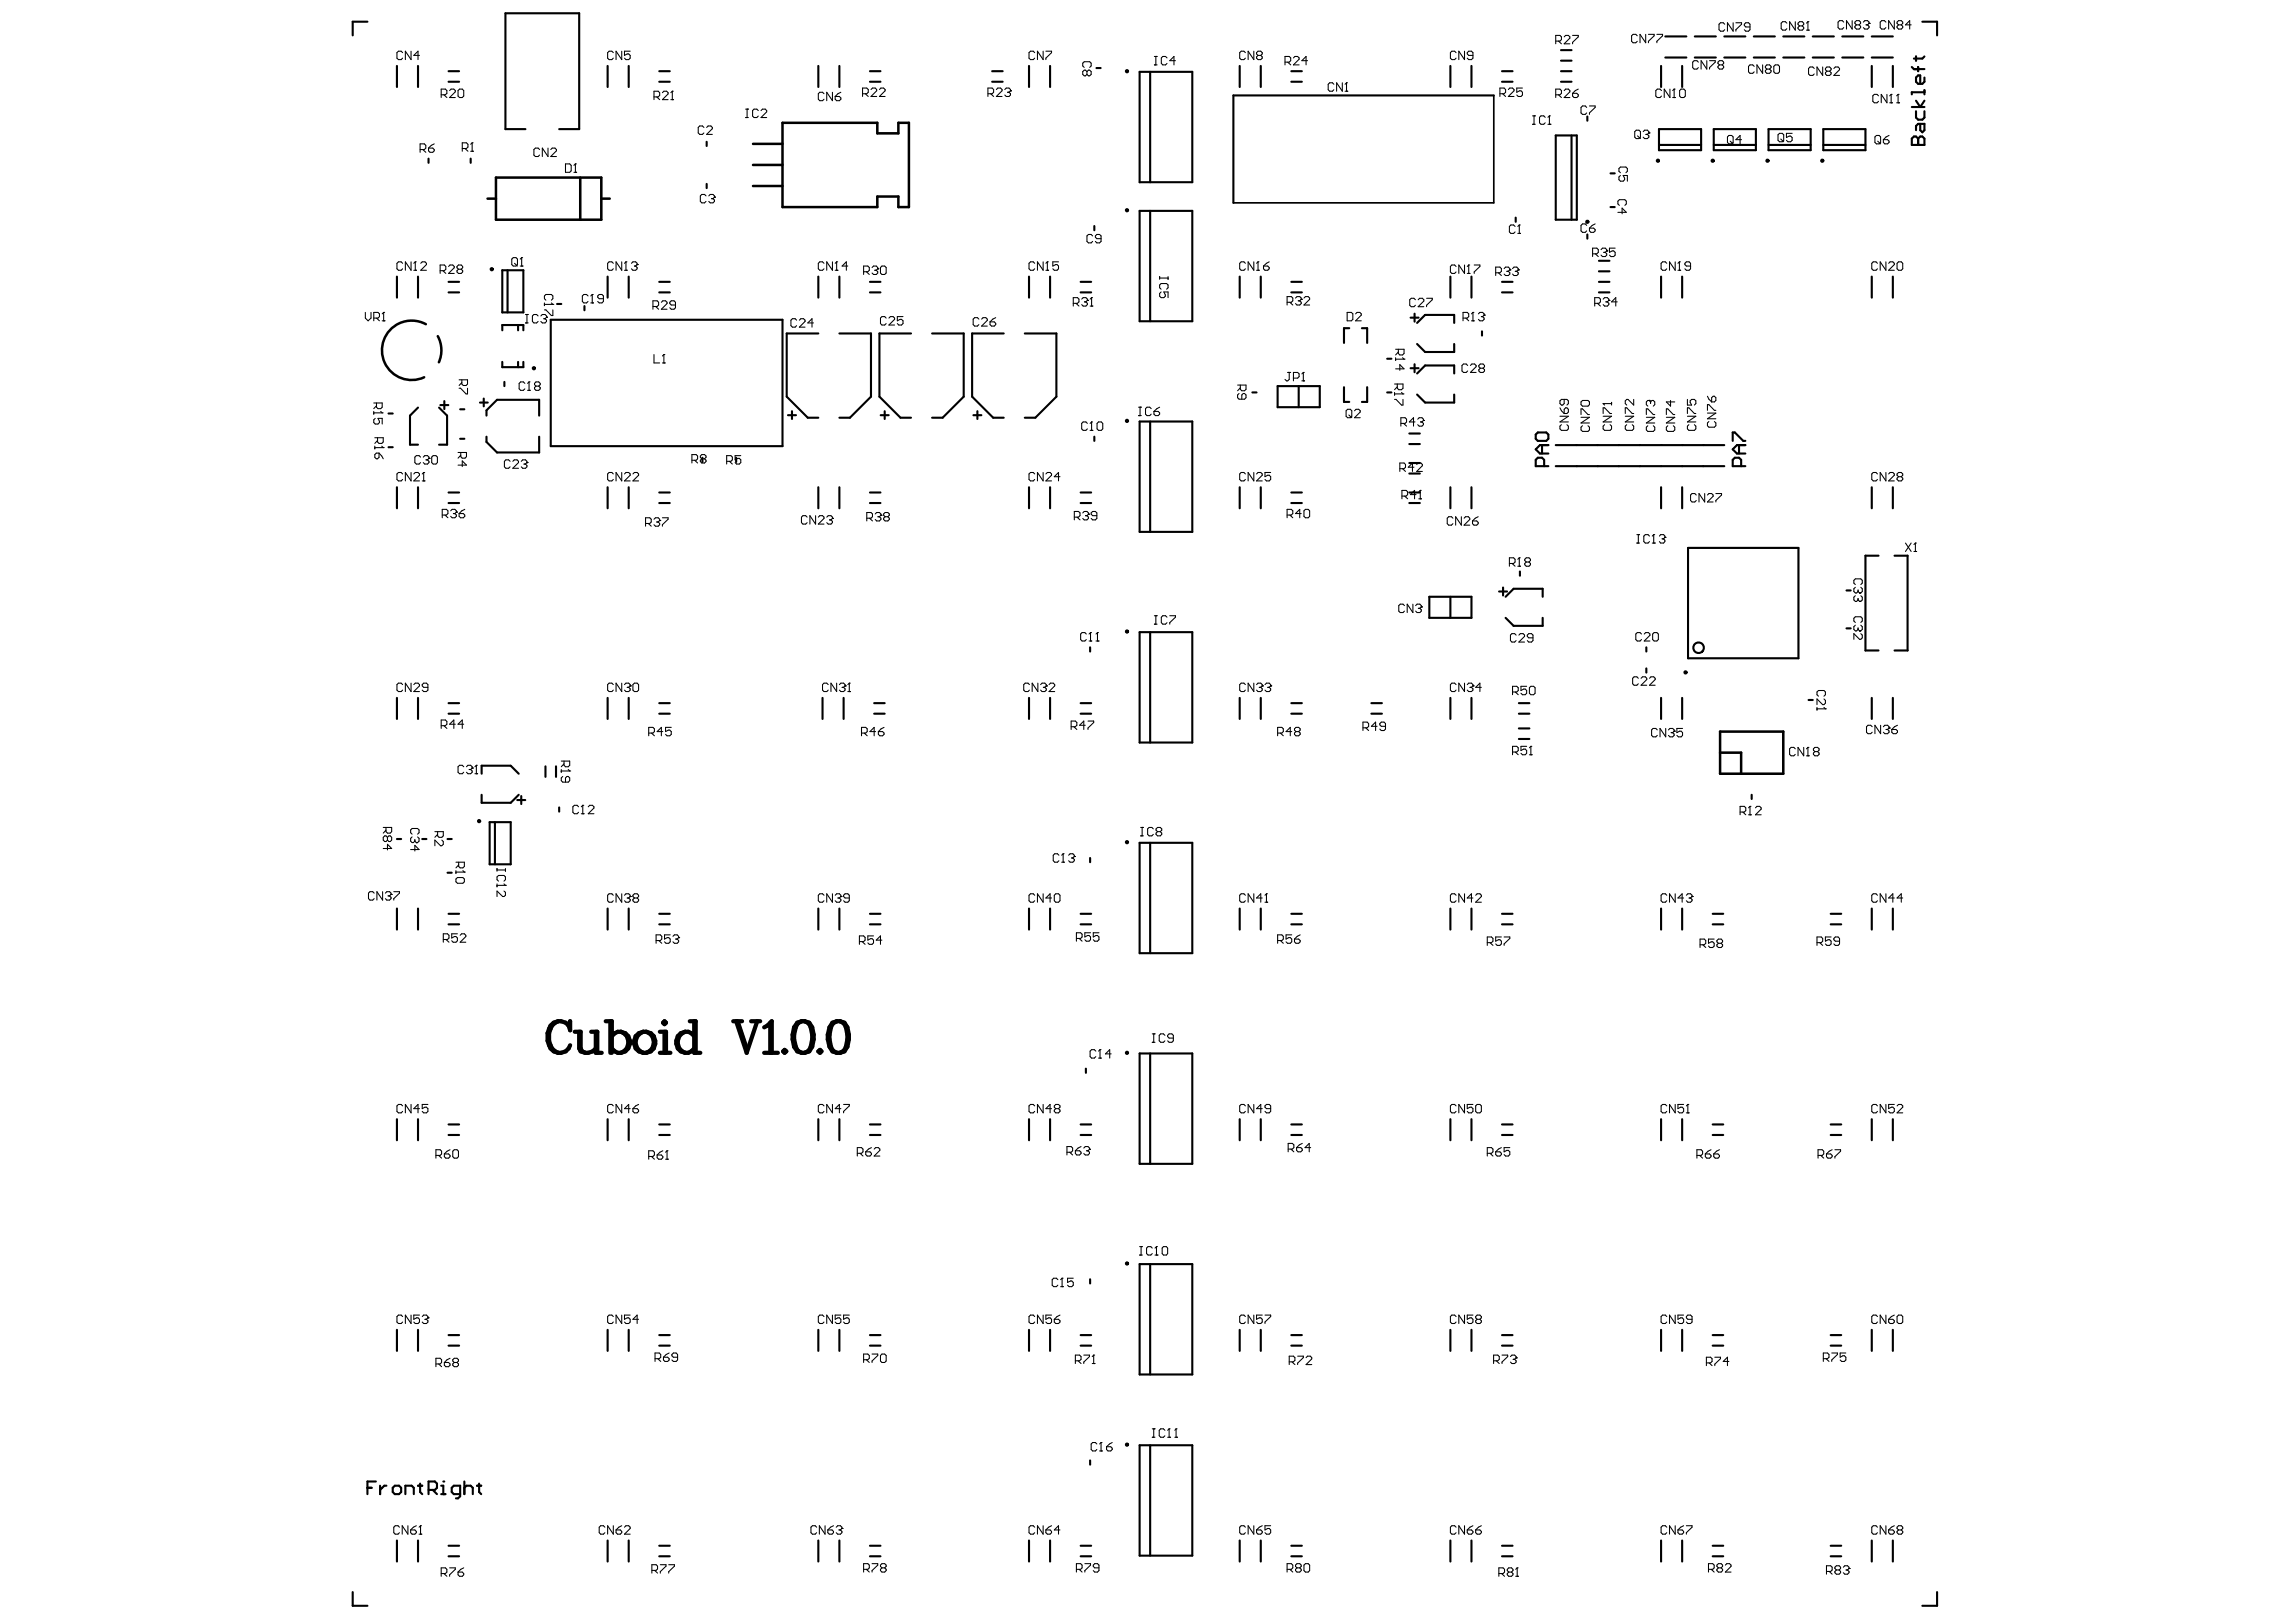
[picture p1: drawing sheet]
<svg xmlns="http://www.w3.org/2000/svg" width="840mm" height="594mm" viewBox="0 0 840 594" stroke-linecap="round" stroke-linejoin="round" font-family="sans-serif">
<g fill="none" stroke="#000" stroke-width=".77">
<path d="M134.5 7.9h-5.4v5.1M571.6 18.4h3.8M609.8 13.3h7.7M620.6 13.3h7.7M631.4 13.3h7.7M642.2 13.3h7.7M653 13.3h7.7M663.8 13.3h7.7M674.6 13.3h7.7M685.4 13.3h7.7M703.9 7.9h5.4v5.1M145.3 24.1v7.7"/>
<path d="M153.1 24.1v7.7M164.2 29.9h3.9M164.2 26.1h3.9M222.5 24.1v7.7M230.2 24.1v7.7M241.4 29.9h3.9M241.4 26.1h3.9M299.6 24.1v7.7M307.4 24.1v7.7M318.5 29.9h3.9M318.5 26.1h3.9M363.3 29.9h3.8"/>
<path d="M363.3 26.1h3.8M376.8 24.1v7.7M384.5 24.1v7.7M401.5 24.9h1.5M417.3 26.3h19.3v40.4h-19.3zM421.1 26.3v40.4M453.9 24.1v7.7M461.6 24.1v7.7M472.8 29.9h3.9M472.8 26.1h3.9M531.1 24.1v7.7M538.8 24.1v7.7"/>
<path d="M547 34.9h-95.4v39.4M550 29.9h3.8M550 26.1h3.8M571.6 29.9h3.8M571.6 26.1h3.8M571.6 22.2h3.8M608.2 24.1v7.7M609.8 21.1h7.7M615.9 24.1v7.7M620.6 21.1h7.7M631.4 21.1h7.7M642.2 21.1h7.7"/>
<path d="M653 21.1h7.7M663.8 21.1h7.7M674.6 21.1h7.7M685.4 24.1v7.7M685.4 21.1h7.7M693.1 24.1v7.7M700 39.2h4.7M700 24.5l.8 .8h3.9M701.6 20.7v1.5M701.6 36.9l1.5 2.3 1.6-2.3M702.3 24.5v1.6M704.7 28.4v1.5l-.8 .8h-1.6l-.7-.8v-1.5l.7-.8h.8v3.1"/>
<path d="M704.7 33v1.5M704.7 33.8h-4.7v.7M704.7 20.7l-.8 .7h-3.1M156.9 58.1v1.5M172.3 58.1v1.5M192.4 47.3h-7.3v-42.4h27v42.4h-7.4M258.8 51.9v1.5M569.7 49.6h7.7v30.8h-7.7zM575.4 49.6v30.8M581.2 42.6v1.6M607.5 47.3h15.4v7.7h-15.4zM607.5 53.1h15.4"/>
<path d="M627.5 47.3h15.4v7.7h-15.4zM627.5 53.1h15.4M647.6 47.3h15.4v7.7h-15.4zM647.6 53.1h15.4M667.6 47.3h15.5v7.7h-15.5zM667.6 53.1h15.5M700 50.7l.8-.7h.8l.7 .7 .8-.7h.8l.8 .7v2.4h-4.7zM701.6 40.7v2.3l.7 .8h1.6l.8-.8v-2.3M702.3 50.7v2.4M703.1 45.3v2.4l.8 .7 .8-.7v-2.4h-2.4l-.7 .8v1.6M258.8 67.3v1.6M417.3 77.2h19.3v40.4h-19.3z"/>
<path d="M421.1 77.2v40.4M555 79.7v1.5M589.7 63.5h1.6M589.7 75.8h1.6M183.9 98.9h7.7v15.4h-7.7zM185.8 98.9v15.4M400.7 82.7v1.6M581.2 85.8v1.6M585.5 95.5h3.8M585.5 99.3h3.8M145.3 101.2v7.8M153.1 101.2v7.8"/>
<path d="M164.2 107h3.9M164.2 103.2h3.9M189.7 119v1.9M201.7 117h84.8v46.3h-84.8zM204 111.3h1.5M214 112v1.6M222.5 101.2v7.8M230.2 101.2v7.8M241.4 107h3.9M241.4 103.2h3.9M299.6 101.2v7.8M307.4 101.2v7.8"/>
<path d="M318.5 107h3.9M318.5 103.2h3.9M376.8 101.2v7.8M384.5 101.2v7.8M395.7 107h3.8M395.7 103.2h3.8M453.9 101.2v7.8M461.6 101.2v7.8M472.8 107h3.9M472.8 103.2h3.9M516.5 116.3h2.9M518 114.8v2.9"/>
<path d="M518.9 118.2l2.9-2.9h10.7v2.9M531.1 101.2v7.8M538.8 101.2v7.8M550 107h3.8M550 103.2h3.8M585.5 107h3.8M585.5 103.2h3.8M608.2 101.2v7.8M615.9 101.2v7.8M685.4 101.2v7.8M693.1 101.2v7.8M183.9 120.9v-1.9h7.7v1.9"/>
<path d="M183.9 132.5v1.9h7.7v-1.9M184.7 139.8v1.5M189.7 132.5v1.9M299.6 122.1h-11.5v23.1l7.7 7.7h3.8M307.4 122.1h11.5v23.1l-7.7 7.7h-3.8M333.6 122.1h-11.6v23.1l7.7 7.7h3.9M341.3 122.1h11.6v23.1l-7.7 7.7h-3.9M367.5 122.1h-11.5v23.1l7.7 7.7h3.8M375.2 122.1h11.6v23.1l-7.7 7.7h-3.9M494 120.1h-1.9v5.4M498.7 120.1h1.9v5.4M507.9 131.3h1.6"/>
<path d="M516.5 134.8h2.9M518 133.3v2.9M518.9 125.9l2.9 2.9h10.7v-2.9M518.9 136.7l2.9-2.9h10.7v2.9M542.7 121.3v1.5M142.3 151.4h1.5M153.1 149.2l-3 2.9v10.7h3M160.8 149.2l2.9 2.9v10.7h-2.9M161.2 148.3h3M162.7 146.8v2.9M168.5 149.8h1.5M175.7 147.4h2.9"/>
<path d="M177.1 145.9v2.8M178.1 159.8v2l3.9 3.8h15.4v-5.8M178.1 152.1v-1.9l3.9-3.9h15.4v5.8M288.5 152h3M290 150.5v2.9M322.5 152h2.9M323.9 150.5v2.9M356.4 152h3M357.9 150.5v2.9M400.7 159.8v1.6M417.3 154.3h19.3v40.4h-19.3zM421.1 154.3v40.4"/>
<path d="M458.6 143.6h1.5M467.8 141.3h15.4v7.7h-15.4zM475.5 141.3v7.7M492.1 141.7v5.4h1.9M500.6 141.7v5.4h-1.9M507.9 143.6h1.6M516 158.7h3.9M518.9 144.4l2.9 3h10.7v-3M562.3 159.1l.8-.8h3.1l.8 .8v1.5l-.8 .8h-3.1l-.8-.8zM142.3 163.7h1.5M145.3 178.3v7.8M153.1 178.3v7.8"/>
<path d="M168.5 160.6h1.5M222.5 178.3v7.8M230.2 178.3v7.8M257.2 167.6v1.5M269.6 167.6v1.5M299.6 178.3v7.8M307.4 178.3v7.8M376.8 178.3v7.8M384.5 178.3v7.8M453.9 178.3v7.8M461.6 178.3v7.8M516 169.5h3.9"/>
<path d="M516 173.3h3.9M516 162.5h3.9M531.1 178.3v7.8M538.8 178.3v7.8M564.6 162.9v3.1M565.4 170.6v-2.3l-.8-.7h-1.5l-.8 .7v2.3h4.7M567 162.9h-3.1l-1.6 1.6 1.6 1.5h3.1M569.7 162.9h61.7M569.7 170.6h61.7M608.2 178.3v7.8M615.9 178.3v7.8M634.5 161.4v-3.1h.7l3.1 3.1h.8"/>
<path d="M636.8 162.9v3.1M637.5 170.6v-2.3l-.7-.7h-1.6l-.7 .7v2.3h4.6M639.1 162.9h-3.1l-1.5 1.6 1.5 1.5h3.1M685.4 178.3v7.8M693.1 178.3v7.8M164.2 184.1h3.9M164.2 180.3h3.9M241.4 184.1h3.9M241.4 180.3h3.9M318.5 184.1h3.9M318.5 180.3h3.9M395.7 184.1h3.8"/>
<path d="M395.7 180.3h3.8M472.8 184.1h3.9M472.8 180.3h3.9M516 184.1h3.9M516 180.3h3.9M523.4 218.4h15.4v7.8h-15.4zM531.1 218.4v7.8M548.9 216.5h2.9M550.4 215v3M551.3 218.4l2.9-2.9h10.7v2.9M556.5 209.2v1.5M618.1 200.6h40.4v40.4h-40.4z"/>
<path d="M676.1 216.1h1.6M687.8 203.4h-4.7v34.7h4.7M693.7 203.4h4.8v34.7h-4.8M399.2 236.9v1.6M417.3 231.4h19.3v40.4h-19.3zM421.1 231.4v40.4M551.3 226.2l2.9 2.9h10.7v-2.9M602.8 236.9v1.6M676.1 230h1.6M145.3 255.5v7.7M153.1 255.5v7.7M164.2 257.4h3.9"/>
<path d="M222.5 255.5v7.7M230.2 255.5v7.7M241.4 257.4h3.9M301.2 255.5v7.7M308.9 255.5v7.7M320.1 257.4h3.8M376.8 255.5v7.7M384.5 255.5v7.7M395.7 257.4h3.8M453.9 255.5v7.7M461.6 255.5v7.7M472.8 257.4h3.9"/>
<path d="M502.1 257.4h3.9M531.1 255.5v7.7M538.8 255.5v7.7M556.2 257.4h3.8M602.8 244.7v1.5M608.2 255.5v7.7M615.9 255.5v7.7M662.2 256.2h1.6M685.4 255.5v7.7M693.1 255.5v7.7M164.2 261.2h3.9M241.4 261.2h3.9"/>
<path d="M320.1 261.2h3.8M395.7 261.2h3.8M472.8 261.2h3.9M502.1 261.2h3.9M556.2 261.2h3.8M556.2 270.5h3.8M556.2 266.6h3.8M176.4 283.2v-2.9h10.6l2.9 2.9M176.4 290.9v3h10.6l2.9-3M189.4 292.8h2.9M190.9 291.4v2.9M199.7 280.5v3.9"/>
<path d="M203.6 280.5v3.9M204.7 295.5v1.6M641.4 290.9v1.6M145.3 307.1h1.6M154.6 307.1h1.5M163.9 319.4h1.5M163.9 307.1h1.5M179.3 300.9h7.7v15.5h-7.7zM181.2 300.9v15.5M399.2 314.1v1.5M417.3 308.5h19.3v40.4h-19.3zM421.1 308.5v40.4"/>
<path d="M145.3 332.6v7.7M153.1 332.6v7.7M164.2 338.3h3.9M164.2 334.5h3.9M222.5 332.6v7.7M230.2 332.6v7.7M241.4 338.3h3.9M241.4 334.5h3.9M299.6 332.6v7.7M307.4 332.6v7.7M318.5 338.3h3.9M318.5 334.5h3.9"/>
<path d="M376.8 332.6v7.7M384.5 332.6v7.7M395.7 338.3h3.8M395.7 334.5h3.8M453.9 332.6v7.7M461.6 332.6v7.7M472.8 338.3h3.9M472.8 334.5h3.9M531.1 332.6v7.7M538.8 332.6v7.7M550 338.3h3.8M550 334.5h3.8"/>
<path d="M608.2 332.6v7.7M615.9 332.6v7.7M627.1 338.3h3.9M627.1 334.5h3.9M670.3 338.3h3.9M670.3 334.5h3.9M685.4 332.6v7.7M693.1 332.6v7.7M397.6 391.2v1.5M417.3 385.6h19.3v40.4h-19.3zM421.1 385.6v40.4M145.3 409.7v7.7"/>
<path d="M153.1 409.7v7.7M164.2 415.4h3.9M164.2 411.6h3.9M222.5 409.7v7.7M230.2 409.7v7.7M241.4 415.4h3.9M241.4 411.6h3.9M299.6 409.7v7.7M307.4 409.7v7.7M318.5 415.4h3.9M318.5 411.6h3.9M376.8 409.7v7.7"/>
<path d="M384.5 409.7v7.7M395.7 415.4h3.8M395.7 411.6h3.8M453.9 409.7v7.7M461.6 409.7v7.7M472.8 415.4h3.9M472.8 411.6h3.9M531.1 409.7v7.7M538.8 409.7v7.7M550 415.4h3.8M550 411.6h3.8M608.2 409.7v7.7"/>
<path d="M615.9 409.7v7.7M627.1 415.4h3.9M627.1 411.6h3.9M670.3 415.4h3.9M670.3 411.6h3.9M685.4 409.7v7.7M693.1 409.7v7.7M399.2 468.3v1.5M417.3 462.7h19.3v40.4h-19.3zM421.1 462.7v40.4M145.3 486.8v7.7M153.1 486.8v7.7"/>
<path d="M164.2 492.6h3.9M164.2 488.7h3.9M222.5 486.8v7.7M230.2 486.8v7.7M241.4 492.6h3.9M241.4 488.7h3.9M299.6 486.8v7.7M307.4 486.8v7.7M318.5 492.6h3.9M318.5 488.7h3.9M376.8 486.8v7.7M384.5 486.8v7.7"/>
<path d="M395.7 492.6h3.8M395.7 488.7h3.8M453.9 486.8v7.7M461.6 486.8v7.7M472.8 492.6h3.9M472.8 488.7h3.9M531.1 486.8v7.7M538.8 486.8v7.7M550 492.6h3.8M550 488.7h3.8M608.2 486.8v7.7M615.9 486.8v7.7"/>
<path d="M627.1 492.6h3.9M627.1 488.7h3.9M670.3 492.6h3.9M670.3 488.7h3.9M685.4 486.8v7.7M693.1 486.8v7.7M399.2 534.6v1.5M417.3 529h19.3v40.4h-19.3zM421.1 529v40.4M134.5 544.6h1.6M137.6 542.3h-3.1v4.6M139.2 543.8v3.1"/>
<path d="M141.5 543.8h-.8l-1.5 1.6M143.8 544.6l.8-.8h1.5l.8 .8v1.5l-.8 .8h-1.5l-.8-.8zM148.4 546.9v-3.1h2.3l.8 .8v2.3M153.1 543.8h1.5M153.8 543.1v3l.8 .8M156.9 545.4h2.3l.8-.8v-1.5l-.8-.8h-2.3v4.6M158.5 545.4l1.5 1.5M161.5 543.8h.8v3.1M161.5 546.9h1.6M168.5 546.9h-2.3l-.8-.8v-1.5l.8-.8h2.3v3.9l-.8 .8h-.8M170 544.6l.8-.8h1.5l.8 .8v2.3M170 542.3v4.6"/>
<path d="M174.7 543.8h1.5M175.4 543.1v3l.8 .8M145.3 563.9v7.7M153.1 563.9v7.7M164.2 569.7h3.9M164.2 565.8h3.9M222.5 563.9v7.7M230.2 563.9v7.7M241.4 569.7h3.9M241.4 565.8h3.9M299.6 563.9v7.7M307.4 563.9v7.7"/>
<path d="M318.5 569.7h3.9M318.5 565.8h3.9M376.8 563.9v7.7M384.5 563.9v7.7M395.7 569.7h3.8M395.7 565.8h3.8M453.9 563.9v7.7M461.6 563.9v7.7M472.8 569.7h3.9M472.8 565.8h3.9M531.1 563.9v7.7M538.8 563.9v7.7"/>
<path d="M550 569.7h3.8M550 565.8h3.8M608.2 563.9v7.7M615.9 563.9v7.7M627.1 569.7h3.9M627.1 565.8h3.9M670.3 569.7h3.9M670.3 565.8h3.9M685.4 563.9v7.7M693.1 563.9v7.7M129.1 582.8v5h5.4M709.3 582.8v5h-5.4"/>
<circle cx="412.7" cy="26.1" r=".39"/>
<circle cx="607.1" cy="58.8" r=".39"/>
<circle cx="627.1" cy="58.8" r=".39"/>
<circle cx="647.2" cy="58.8" r=".39"/>
<circle cx="667.2" cy="58.8" r=".39"/>
<circle cx="412.7" cy="77" r=".39"/>
<circle cx="180.1" cy="98.5" r=".39"/>
<circle cx="581.2" cy="81.2" r=".39"/>
<circle cx="195.5" cy="134.8" r=".39"/>
<circle cx="412.7" cy="154.1" r=".39"/>
<circle cx="412.7" cy="231.2" r=".39"/>
<circle cx="622" cy="237.1" r="1.93"/>
<circle cx="617.2" cy="246.1" r=".39"/>
<circle cx="175.4" cy="300.6" r=".39"/>
<circle cx="412.7" cy="308.3" r=".39"/>
<circle cx="412.7" cy="385.4" r=".39"/>
<circle cx="412.7" cy="462.5" r=".39"/>
<circle cx="412.7" cy="528.8" r=".39"/>
</g>
<path d="M275.7 52.7h10.8M286.5 45h34.7v3.8h7.8v-3.8h3.8v30.8h-3.8v-3.9h-7.8v3.9h-34.7zM178.5 72.7h3.1M181.6 65h38.6v15.4h-38.6zM212.5 65v15.4M220.2 72.7h3.1M275.7 68.1h10.8M275.7 60.4h10.8M155.9 118.7a10.9 10.9 0 0 0-16 9.2 10.9 10.9 0 0 0 15.4 10.2M160.3 123.1a10.9 10.9 0 0 1 .4 9.5M629.8 267.8h23.2v15.4h-23.2zM629.8 275.5h7.7v7.7" fill="none" stroke="#000" stroke-width=".93"/>
<path d="M547 34.9v39.4h-95.4" fill="none" stroke="#000" stroke-width=".62"/>
<g fill="none" stroke="#000" stroke-width=".39">
<path d="M147.4 19.3l-.5-.6h-1l-.6 .6v2l.6 .5h1l.5-.5M150.5 18.7v3.1l-2.1-3.1v3.1M224.6 19.3l-.6-.6h-1l-.5 .6v2l.5 .5h1l.6-.5M227.7 18.7v3.1l-2.1-3.1v3.1M230.7 18.7h-2v1.6l1-.6h.5l.5 .6v1l-.5 .5h-1l-.5-.5M378.9 19.3l-.6-.6h-1l-.5 .6v2l.5 .5h1l.6-.5M382 18.7v3.1l-2.1-3.1v3.1M383 18.7h2v.6l-2 2v.5M456 19.3l-.5-.6h-1l-.6 .6v2l.6 .5h1l.5-.5M459.1 18.7v3.1l-2.1-3.1v3.1M533.2 19.3l-.6-.6h-1l-.5 .6v2l.5 .5h1l.6-.5M536.2 18.7v3.1l-2-3.1v3.1"/>
<path d="M569.7 15h1.5l.5-.5v-1l-.5-.5h-1.5v3M570.7 15l1 1M572.7 13.5l.6-.5h1l.5 .5v.5l-2.1 2h2.1M575.8 13h2.1v.5l-2.1 2v.5M599.5 13.1l-.5-.5h-1l-.6 .5v2l.6 .6h1l.5-.6M602.6 12.6v3.1l-2.1-3.1v3.1M603.6 12.6h2.1v.5l-2.1 2v.6M606.7 12.6h2.1v.5l-2.1 2v.6M631.5 8.9l-.5-.6h-1l-.6 .6v2l.6 .5h1l.5-.5M634.6 8.3v3.1l-2.1-3.1v3.1M635.6 8.3h2.1v.6l-2.1 2v.5M640.8 9.9h-1.6l-.5-.6v-.4l.5-.6h1l.6 .6v2l-.6 .5h-1l-.5-.5"/>
<path d="M654.3 8.5l-.6-.6h-1l-.5 .6v2l.5 .5h1l.6-.5M657.4 7.9v3.1l-2.1-3.1v3.1M658.9 9.5l-.5-.6v-.4l.5-.6h1l.6 .6v.4l-.6 .6M658.9 9.5l-.5 .5v.5l.5 .5h1l.6-.5v-.5l-.6-.5M658.9 9.5h1M661.5 8.5l.5-.6v3.1M661.5 11h1M675.1 8.1l-.5-.5h-1l-.6 .5v2l.6 .5h1l.5-.5M678.2 7.6v3l-2.1-3v3M679.7 9.1l-.5-.5v-.5l.5-.5h1l.6 .5v.5l-.6 .5M679.7 9.1l-.5 .5v.5l.5 .5h1l.6-.5v-.5l-.6-.5M679.7 9.1h1"/>
<path d="M682.3 8.1l.5-.5h1l.6 .5v.5l-.6 .5M683.3 9.1h.5M683.8 9.1l.6 .5v.5l-.6 .5h-1l-.5-.5M690.5 8.1l-.5-.5h-1l-.5 .5v2l.5 .5h1l.5-.5M693.6 7.6v3l-2.1-3v3M695.2 9.1l-.6 .5v.5l.6 .5h1l.5-.5v-.5l-.5-.5M695.2 9.1l-.6-.5v-.5l.6-.5h1l.5 .5v.5l-.5 .5M695.2 9.1h1M699.8 9.1h-2.1l1.6-1.5v3M153.6 20.3h-2.1l1.6-1.6v3.1M161.5 34.7h1.6l.5-.5v-1l-.5-.6h-1.6v3.1M162.5 34.7l1.1 1"/>
<path d="M164.6 33.2l.6-.6h1l.5 .6v.4l-2.1 2.1h2.1M167.7 33.2l.6-.6h1l.5 .6v2l-.5 .5h-1l-.6-.5zM239.5 35.5h1.5l.5-.6v-1l-.5-.5h-1.5v3.1M240.5 35.5l1 1M242.5 33.9l.6-.5h1l.5 .5v.5l-2.1 2.1h2.1M245.6 36.5h1M245.6 33.9l.6-.5v3.1M273 39.9h1M273.6 39.9v3.1M301.7 34.3l-.5-.5h-1l-.6 .5v2l.6 .6h1l.5-.6M304.8 33.8v3.1l-2.1-3.1v3.1M305.8 35.3h1.6l.5 .6v.4l-.5 .6h-1l-.6-.6z"/>
<path d="M307.9 33.8l-1.1 .5-1 1M315.8 34.3h1.6l.5-.5v-1l-.5-.6h-1.6v3.1M316.8 34.3l1.1 1M318.9 32.8l.6-.6h1l.5 .6v.4l-2.1 2.1h2.1M322 32.8l.6-.6h1l.5 .6v.4l-2.1 2.1h2.1M361.7 34.3h1.6l.5-.5v-1l-.5-.6h-1.6v3.1M362.7 34.3l1.1 1M364.8 32.8l.6-.6h1l.5 .6v.4l-2.1 2.1h2.1M367.9 32.8l.6-.6h1l.5 .6v.4l-.5 .6M368.9 33.8h.6M369.5 33.8l.5 .5v.5l-.5 .5h-1l-.6-.5M397 24.7l-.5-.6v-1l.5-.5h2l.5 .5v1l-.5 .6"/>
<path d="M398 26.2l.5-.5h.5l.5 .5v1l-.5 .6h-.5l-.5-.6M398 26.2v1M398 26.2l-.5-.5h-.5l-.5 .5v1l.5 .6h.5l.5-.6M422.7 23.8h1M422.7 20.7h1M423.2 20.7v3.1M427.3 21.2l-.5-.5h-1l-.6 .5v2l.6 .6h1l.5-.6M430.4 22.2h-2.1l1.6-1.5v3.1M460.6 20.3l-.5-.6v-.4l.5-.6h1l.6 .6v.4l-.6 .6M460.6 20.3l-.5 .5v.5l.5 .5h1l.6-.5v-.5l-.6-.5M460.6 20.3h1M470.5 22.7h1.6l.5-.5v-1l-.5-.5h-1.6v3.1"/>
<path d="M471.5 22.7l1.1 1.1M473.6 21.2l.5-.5h1l.6 .5v.5l-2.1 2.1h2.1M478.8 22.2h-2.1l1.5-1.5v3.1M488.4 30.8l-.5-.5h-1l-.6 .5v2l.6 .6h1l.5-.6M491.5 30.3v3.1l-2.1-3.1v3.1M492.5 33.4h1M492.5 30.8l.5-.5v3.1M539.3 20.3h-1.5l-.5-.6v-.4l.5-.6h1l.5 .6v2l-.5 .5h-1l-.5-.5M549.2 34.3h1.6l.5-.5v-1l-.5-.6h-1.6v3.1M550.2 34.3l1.1 1M552.3 32.8l.5-.6h1l.6 .6v.4l-2.1 2.1h2.1M557.5 32.2h-2.1v1.6l1.5-.6 .6 .6v1l-.6 .5h-1l-.5-.5"/>
<path d="M569.7 34.7h1.5l.5-.5v-1l-.5-.6h-1.5v3.1M570.7 34.7l1 1M572.7 33.2l.6-.6h1l.5 .6v.4l-2.1 2.1h2.1M575.8 34.2h1.6l.5 .5v.5l-.5 .5h-1l-.6-.5zM577.9 32.6l-1.1 .6-1 1M581 39.3l-.5-.5h-1l-.6 .5v2l.6 .6h1l.5-.6M582 38.8h2.1v.5l-2.1 2v.6M608.4 33.2l-.6-.6h-1l-.5 .6v2l.5 .5h1l.6-.5M611.5 32.6v3.1l-2.1-3.1v3.1M612.5 35.7h1M612.5 33.2l.5-.6v3.1M615 33.2l.6-.6h1l.5 .6v2l-.5 .5h-1l-.6-.5z"/>
<path d="M621.9 22.7l-.6-.5h-1l-.5 .5v2.1l.5 .5h1l.6-.5M625 22.2v3.1l-2.1-3.1v3.1M626 22.2h2.1v.5l-2.1 2.1v.5M629.6 23.8l-.5 .5v.5l.5 .5h1l.5-.5v-.5l-.5-.5M629.6 23.8l-.5-.6v-.5l.5-.5h1l.5 .5v.5l-.5 .6M629.6 23.8h1M642.3 24.3l-.5-.5h-1l-.6 .5v2l.6 .5h1l.5-.5M645.4 23.8v3l-2.1-3v3M647 25.3l-.6-.5v-.5l.6-.5h1l.5 .5v.5l-.5 .5M647 25.3l-.6 .5v.5l.6 .5h1l.5-.5v-.5l-.5-.5M647 25.3h1M649.5 24.3l.5-.5h1l.6 .5v2l-.6 .5h-1l-.5-.5z"/>
<path d="M664.3 25.1l-.5-.6h-1l-.6 .6v2l.6 .5h1l.5-.5M667.4 24.5v3.1l-2.1-3.1v3.1M668.9 26.1l-.5-.6v-.4l.5-.6h1l.6 .6v.4l-.6 .6M668.9 26.1l-.5 .5v.5l.5 .5h1l.6-.5v-.5l-.6-.5M668.9 26.1h1M671.5 25.1l.5-.6h1l.6 .6v.4l-2.1 2.1h2.1M687.8 35.1l-.5-.6h-1l-.5 .6v2l.5 .5h1l.5-.5M690.9 34.5v3.1l-2.1-3.1v3.1M691.9 37.6h1M691.9 35.1l.6-.6v3.1M694.5 37.6h1.1M694.5 35.1l.5-.6v3.1"/>
<path d="M153.8 54.7h1.6l.5-.5v-1l-.5-.5h-1.6v3M154.8 54.7l1.1 1M156.9 54.2h1.6l.5 .5v.5l-.5 .5h-1l-.6-.5zM159 52.7l-1.1 .5-1 1M169.3 54.4h1.5l.5-.6v-1l-.5-.5h-1.5v3.1M170.3 54.4l1 1M172.3 52.8l.6-.5v3.1M172.3 55.4h1M197.6 54.7l-.6-.5h-1l-.5 .5v2.1l.5 .5h1l.6-.5M200.7 54.2v3.1l-2.1-3.1v3.1M201.7 54.7l.5-.5h1l.5 .5v.5l-2 2.1h2M207.1 60h1.5l.5 .5v2l-.5 .6h-1.5z"/>
<path d="M257.7 46.7l-.5-.6h-1l-.5 .6v2l.5 .5h1l.5-.5M258.8 46.7l.5-.6h1l.5 .6v.4l-2 2.1h2M273 43h1M277.7 40.5l-.6-.6h-1l-.5 .6v2l.5 .5h1l.6-.5M278.7 40.5l.5-.6h1l.5 .6v.4l-2 2.1h2M561.2 42.4h1M561.2 45.5h1M561.7 42.4v3.1M565.8 42.9l-.5-.5h-1l-.6 .5v2.1l.6 .5h1l.5-.5M566.8 45.5h1.1M566.8 42.9l.5-.5v3.1M598.6 48.2l.5-.5h1l.6 .5v2l-.6 .5h-1l-.5-.5z"/>
<path d="M599.6 49.7l1.1 1M601.7 48.2l.5-.5h1l.6 .5v.5l-.6 .5M602.7 49.2h.5M603.2 49.2l.6 .5v.5l-.6 .5h-1l-.5-.5M632.5 50.1l.6-.5h1l.5 .5v2l-.5 .6h-1l-.6-.6zM633.5 51.7l1.1 1M637.7 51.1h-2.1l1.6-1.5v3.1M651 49.3l.6-.5h1l.5 .5v2.1l-.5 .5h-1l-.6-.5zM652 50.9l1.1 1M656.2 48.8h-2.1v1.6l1-.6h.6l.5 .6v1l-.5 .5h-1l-.6-.5M686.5 50.1l.6-.5h1l.5 .5v2l-.5 .6h-1l-.6-.6zM687.5 51.7l1.1 1"/>
<path d="M689.6 51.1h1.6l.5 .6v.4l-.5 .6h-1l-.6-.6zM691.7 49.6l-1.1 .5-1 1M210.1 63.1h1.1M210.1 60.5l.6-.5v3.1M258.5 71.7l-.5-.5h-1l-.6 .5v2l.6 .6h1l.5-.6M259.5 71.7l.6-.5h1l.5 .5v.5l-.5 .5M260.5 72.7h.6M261.1 72.7l.5 .6v.4l-.5 .6h-1l-.6-.6M592.4 77.7h3.1l-1.5-1.5v2.1M593 75.2l-.6-.6v-1l.6-.5h2l.5 .5v1l-.5 .6M593.3 64.2l-.5 .6v1l.5 .5h1l.6-.5-.6-1.6h1.6v2.1M593.3 63.2l-.5-.5v-1l.5-.6h2l.6 .6v1l-.6 .5"/>
<path d="M147.4 96.4l-.5-.6h-1l-.6 .6v2l.6 .5h1l.5-.5M150.5 95.8v3.1l-2.1-3.1v3.1M151.5 98.9h1M151.5 96.4l.6-.6v3.1M154.1 96.4l.5-.6h1l.5 .6v.4l-2 2.1h2M161.2 99.1h1.5l.5-.6v-1l-.5-.5h-1.5v3.1M162.2 99.1l1 1M164.2 97.5l.6-.5h1l.5 .5v.5l-2.1 2.1h2.1M167.9 98.5l-.6-.5v-.5l.6-.5h1l.5 .5v.5l-.5 .5M167.9 98.5l-.6 .6v.4l.6 .6h1l.5-.6v-.4l-.5-.6M167.9 98.5h1M187.4 94.8l.5-.5h1l.6 .5v2l-.6 .6h-1l-.5-.6z"/>
<path d="M188.4 96.4l1.1 1M190.5 97.4h1M190.5 94.8l.5-.5v3.1M224.6 96.4l-.6-.6h-1l-.5 .6v2l.5 .5h1l.6-.5M227.7 95.8v3.1l-2.1-3.1v3.1M228.7 98.9h1M228.7 96.4l.5-.6v3.1M231.2 96.4l.5-.6h1.1l.5 .6v.4l-.5 .6M232.3 97.4h.5M232.8 97.4l.5 .5v.5l-.5 .5h-1.1l-.5-.5M301.7 96.4l-.5-.6h-1l-.6 .6v2l.6 .5h1l.5-.5M304.8 95.8v3.1l-2.1-3.1v3.1"/>
<path d="M305.8 96.4l.6-.6v3.1M305.8 98.9h1M310.4 97.4h-2l1.5-1.6v3.1M316.2 99.5h1.6l.5-.6v-1l-.5-.5h-1.6v3.1M317.2 99.5l1.1 1M319.3 97.9l.6-.5h1l.5 .5v.5l-.5 .5M320.3 98.9h.6M320.9 98.9l.5 .6v.4l-.5 .6h-1l-.6-.6M322.4 97.9l.5-.5h1l.6 .5v2l-.6 .6h-1l-.5-.6zM378.9 96.4l-.6-.6h-1l-.5 .6v2l.5 .5h1l.6-.5M382 95.8v3.1l-2.1-3.1v3.1M383 98.9h1"/>
<path d="M383 96.4l.5-.6v3.1M387.6 95.8h-2.1v1.6l1.5-.6 .6 .6v1l-.6 .5h-1l-.5-.5M400.1 86.4l-.6-.6h-1l-.5 .6v2l.5 .5h1l.6-.5M403.2 87.4h-1.6l-.5-.6v-.4l.5-.6h1l.6 .6v2l-.6 .5h-1l-.5-.5M456 96.4l-.5-.6h-1l-.6 .6v2l.6 .5h1l.5-.5M459.1 95.8v3.1l-2.1-3.1v3.1M460.1 98.9h1M460.1 96.4l.5-.6v3.1M462.7 97.4h1.5l.5 .5v.5l-.5 .5h-1l-.5-.5zM464.7 95.8l-2 1.6M533.2 97.5l-.6-.5h-1l-.5 .5v2l.5 .6h1l.6-.6M536.2 97v3.1l-2-3.1v3.1"/>
<path d="M537.3 97.5l.5-.5v3.1M539.8 97h2.1v.5l-2.1 2v.6M547.7 99.9h1.5l.5-.6v-1l-.5-.5h-1.5v3.1M548.7 99.9l1 1M550.8 98.3l.5-.5h1l.5 .5v.5l-.5 .5M551.8 99.3h.5M552.3 99.3l.5 .6v.4l-.5 .6h-1l-.5-.6M553.8 98.3l.6-.5h1l.5 .5v.5l-.5 .5M554.8 82.9l-.6-.5h-1l-.5 .5v2l.5 .5h1l.6-.5M554.8 99.3h.6M555.4 99.3l.5 .6v.4l-.5 .6h-1l-.6-.6M555.8 82.9l.5-.5v3"/>
<path d="M555.8 85.4h1M581 82.5l-.5-.5h-1l-.6 .5v2l.6 .5h1l.5-.5M582 83.5h1.5l.6 .5v.5l-.6 .5h-1l-.5-.5zM583.2 92.9h1.5l.5-.5v-1l-.5-.6h-1.5v3.1M584.1 82l-1.1 .5-1 1M584.2 92.9l1 1M586.2 91.4l.6-.6h1l.5 .6v.4l-.5 .6M587.2 92.4h.6M587.8 92.4l.5 .5v.5l-.5 .5h-1l-.6-.5M591.4 90.8h-2.1v1.6l1.6-.6 .5 .6v1l-.5 .5h-1l-.6-.5M610.3 96.4l-.5-.6h-1l-.6 .6v2l.6 .5h1l.5-.5M613.4 95.8v3.1l-2.1-3.1v3.1"/>
<path d="M614.4 98.9h1M614.4 96.4l.5-.6v3.1M619 97.4h-1.5l-.6-.6v-.4l.6-.6h1l.5 .6v2l-.5 .5h-1l-.6-.5M687.5 96.4l-.6-.6h-1l-.5 .6v2l.5 .5h1l.6-.5M690.5 95.8v3.1l-2-3.1v3.1M691.5 96.4l.6-.6h1l.5 .6v.4l-2.1 2.1h2.1M694.6 96.4l.6-.6h1l.5 .6v2l-.5 .5h-1l-.6-.5zM133.8 114.3v2.1l1 1 1.1-1v-2.1M136.9 116.4h1.5l.5-.5v-1l-.5-.6h-1.5v3.1M137.9 116.4l1 1M139.9 117.4h1M139.9 114.9l.6-.6v3.1"/>
<path d="M192.4 115.1h1M192.4 118.2h1M192.9 115.1v3.1M197 115.7l-.5-.6h-1l-.5 .6v2l.5 .5h1l.5-.5M198 115.7l.6-.6h1l.5 .6v.4l-.5 .6M199.1 116.7h.5M199.3 113.4h.6l2 2.1h.5v-2.1M199.3 110.9v1M199.6 116.7l.5 .5v.5l-.5 .5h-1l-.6-.5M199.9 109.9l-.6-.6v-1l.6-.5h2l.5 .5v1l-.5 .6M201.9 110.9l.5 .5h-3.1M215.3 108.3l-.5-.5h-1l-.6 .5v2l.6 .6h1l.5-.6"/>
<path d="M216.3 110.9h1M216.3 108.3l.6-.5v3.1M220.9 109.3h-1.5l-.5-.5v-.5l.5-.5h1l.5 .5v2l-.5 .6h-1l-.5-.6M239.1 112.2h1.5l.6-.5v-1.1l-.6-.5h-1.5v3.1M240.1 112.2l1.1 1M242.2 110.6l.5-.5h1l.5 .5v.5l-2 2.1h2M247.3 111.7h-1.5l-.5-.6v-.5l.5-.5h1l.5 .5v2.1l-.5 .5h-1l-.5-.5M291.7 117.2l-.5-.5h-1.1l-.5 .5v2l.5 .5h1.1l.5-.5M292.7 117.2l.5-.5h1l.6 .5v.5l-2.1 2h2.1M297.9 118.2h-2.1l1.5-1.5v3M324.5 116.4l-.6-.5h-1l-.5 .5v2l.5 .6h1l.6-.6M325.5 116.4l.5-.5h1l.6 .5v.5l-2.1 2.1h2.1"/>
<path d="M330.7 115.9h-2.1v1.5l1-.5h.5l.6 .5v1l-.6 .6h-1l-.5-.6M358.4 116.8l-.5-.5h-1l-.6 .5v2l.6 .6h1l.5-.6M359.4 116.8l.6-.5h1l.5 .5v.5l-2.1 2.1h2.1M362.5 117.8h1.6l.5 .6v.4l-.5 .6h-1l-.6-.6zM364.6 116.3l-1.1 .5-1 1M393 111h1.5l.6-.5v-1l-.6-.5h-1.5v3M394 111l1.1 1M396.1 109.5l.5-.5h1l.6 .5v.5l-.6 .5M397.1 110.5h.5M397.6 110.5l.6 .5v.5l-.6 .5h-1l-.5-.5M399.2 109.5l.5-.5v3M399.2 112h1"/>
<path d="M424.6 101.2v1M424.6 101.8h3.1M425.2 105.9l-.6-.6v-1l.6-.5h2l.5 .5v1l-.5 .6M425.2 106.9l-.6 .5v1l.6 .6h1l.5-.6-.5-1.5h1.5v2.1M427.7 101.2v1M471.3 110.6h1.5l.6-.5v-1l-.6-.5h-1.5v3.1M472.3 110.6l1.1 1.1M474.4 109.1l.5-.5h1l.6 .5v.5l-.6 .5M475.4 110.1h.5M475.9 110.1l.6 .5v.5l-.6 .6h-1l-.5-.6M477.5 109.1l.5-.5h1l.5 .5v.5l-2 2.1h2M493.3 114.3h1.5l.6 .6v2l-.6 .5h-1.5z"/>
<path d="M496.4 114.9l.5-.6h1l.5 .6v.5l-2 2h2M518.3 109.7l-.6-.5h-1l-.5 .5v2l.5 .6h1l.6-.6M519.3 109.7l.5-.5h1l.6 .5v.5l-2.1 2.1h2.1M522.4 109.2h2v.5l-2 2v.6M535.7 116.4h1.6l.5-.5v-1l-.5-.6h-1.6v3.1M536.7 116.4l1.1 1M537.3 100.1h1M538.8 117.4h1M538.8 114.9l.5-.6v3.1M541.3 114.9l.6-.6h1l.5 .6v.5l-.5 .5M542.4 115.9h.5M542.9 115.9l.5 .5v.5l-.5 .5h-1l-.6-.5"/>
<path d="M583.9 111h1.6l.5-.5v-1l-.5-.5h-1.6v3M584.9 111l1.1 1M587 109.5l.6-.5h1l.5 .5v.5l-.5 .5M588 110.5h.6M588.6 110.5l.5 .5v.5l-.5 .5h-1l-.6-.5M592.2 110.5h-2.1l1.5-1.5v3M168.1 139h3.1v1.6l-.6 .5h-1l-.5-.5v-1.6M239.5 129.8v3.1h2M242.5 132.9h1.1M242.5 130.3l.6-.5v3.1M471.5 136.3h1.1M472.1 136.3v2.6l-.6 .5h-.4l-.6-.5"/>
<path d="M473.6 138.4h1.5l.6-.5v-1l-.6-.6h-1.5v3.1M476.7 136.9l.5-.6v3.1M476.7 139.4h1M511 127.8h3.1v1.6l-.5 .5h-1l-.6-.5v-1.6M511 130.9v1M511 135h3.1l-1.5-1.5v2.1M512 128.8l-1 1.1M513.6 130.9l.5 .6h-3.1M537.4 133.8l-.5-.6h-1l-.6 .6v2l.6 .5h1l.5-.5M538.4 133.8l.5-.6h1.1l.5 .6v.4l-2.1 2.1h2.1M542 134.8l-.5 .5v.5l.5 .5h1l.6-.5v-.5l-.6-.5M542 134.8l-.5-.6v-.4l.5-.6h1l.6 .6v.4l-.6 .6"/>
<path d="M542 134.8h1M136.9 147.5h3v1.5l-.5 .6h-1l-.5-.6v-1.5M136.9 150.6v1M137.4 153.1l-.5 .6v1l.5 .5h1l.5-.5-.5-1.6h1.5v2.1M137.9 148.5l-1 1.1M139.4 150.6l.5 .5h-3M168.1 142.1h.5l2 2.1h.6v-2.1M169.1 140l-1 1.1M192.2 140.3l-.6-.5h-1l-.5 .5v2l.5 .6h1l.6-.6M193.2 142.9h1M193.2 140.3l.5-.5v3.1M196.3 141.3l-.6-.5v-.5l.6-.5h1l.5 .5v.5l-.5 .5"/>
<path d="M196.3 141.3l-.6 .6v.4l.6 .6h1l.5-.6v-.4l-.5-.6M196.3 141.3h1M398.2 155l-.6-.6h-1l-.5 .6v2l.5 .5h1l.6-.5M399.2 155l.5-.6v3.1M399.2 157.5h1M401.7 155l.5-.6h1l.6 .6v2l-.6 .5h-1l-.5-.5zM416.9 149h1M416.9 152.1h1M417.4 149v3.1M421.5 149.6l-.5-.6h-1l-.6 .6v2l.6 .5h1l.5-.5M422.5 150.6h1.6l.5 .5v.5l-.5 .5h-1l-.6-.5zM424.6 149l-2.1 1.6"/>
<path d="M453.2 141h3v1.5l-.5 .5h-1l-.5-.5v-1.5M453.7 144l-.5 .6v1l.5 .5h2l.5-.5v-1l-.5-.6h-.5l-.5 .6v1.5M454.2 142l-1 1M492.9 150.4l.5-.6h1l.6 .6v2l-.6 .5h-1l-.5-.5zM493.9 151.9l1.1 1M496 150.4l.5-.6h1l.6 .6v.4l-2.1 2.1h2.1M510.6 140.6h3.1v1.5l-.5 .5h-1l-.6-.5v-1.5M510.6 146.2h.6l2 2.1h.5v-2.1M510.6 143.6v1.1M511.6 141.6l-1 1M512.9 155h1.6l.5-.6v-1l-.5-.5h-1.6v3.1M513.2 143.6l.5 .6h-3.1"/>
<path d="M514 155l1 1M518.1 154.4h-2.1l1.6-1.5v3.1M519.1 153.4l.6-.5h1l.5 .5v.5l-.5 .5M520.1 154.4h.6M520.7 154.4l.5 .6v.4l-.5 .6h-1l-.6-.6M571.2 152.4h3.1l-3.1 2h3.1M571.2 149.3l.5 1.1 1 1M571.7 155.4l-.5 .6v1l.5 .5h2l.6-.5v-1l-.6-.6M572.7 146.2v1.5l-.5 .6h-.5l-.5-.6v-1l.5-.5h2l.6 .5v1l-.6 .6M572.7 149.8l.6-.5h.4l.6 .5v1l-.6 .6h-1zM578.9 147.1l.6-.5h2l.5 .5v1l-.5 .6h-2l-.6-.6zM578.9 151.7v-2h.6l2 2h.5"/>
<path d="M578.9 152.7h3.1l-3.1 2.1h3.1M579.5 155.8l-.6 .6v1l.6 .5h2l.5-.5v-1l-.5-.6M587 152.4h3.1l-3.1 2h3.1M587 151.4v-2.1h.6l2 2.1h.5M587.6 155.4l-.6 .6v1l.6 .5h2l.5-.5v-1l-.5-.6M590.1 147.3v1M590.1 147.7h-3.1l.6 .6M595.1 152.4h3.1l-3.1 2h3.1M595.1 151.4v-2.1h.6l2 2.1h.5M595.7 155.4l-.6 .6v1l.6 .5h2l.5-.5v-1l-.5-.6M598.2 146.2v2.1l-2.1-2.1h-.4l-.6 .5v1l.6 .6M602.8 152.7h3.1l-3.1 2.1h3.1"/>
<path d="M602.8 151.7v-2h.6l2 2h.5M603.4 155.8l-.6 .6v1l.6 .5h2l.5-.5v-1l-.5-.6M604.4 147.1l-.6-.5h-.4l-.6 .5v1l.6 .6M604.4 147.1l.5-.5h.5l.5 .5v1l-.5 .6M604.4 147.1v.6M610.2 152.7h3l-3 2.1h3M610.2 151.7v-2h.5l2 2h.5M610.7 155.8l-.5 .6v1l.5 .5h2l.5-.5v-1l-.5-.6M611.7 146.6v2.1l-1.5-1.6h3M617.9 152.4h3.1l-3.1 2h3.1M617.9 146.2v2.1h1.5l-.5-1v-.6l.5-.5h1l.6 .5v1l-.6 .6M617.9 151.4v-2.1h.5l2 2.1h.6"/>
<path d="M618.4 155.4l-.5 .6v1l.5 .5h2l.6-.5v-1l-.6-.6M625.2 150.2v-2.1h.5l2 2.1h.6M625.2 151.2h3.1l-3.1 2.1h3.1M625.2 145l.5 1.1 1 1M625.7 154.3l-.5 .5v1l.5 .6h2l.6-.6v-1l-.6-.5M626.7 145.6l.6-.6h.4l.6 .6v1l-.6 .5h-1zM137.2 160.2h3.1v1.6l-.5 .5h-1l-.6-.5v-1.6M137.2 163.3v1M137.2 166.4l.6-.5h1v1.5l-.6 .5h-.4l-.6-.5zM138.2 161.2l-1 1.1M138.8 165.9l1.5 2M139.8 163.3l.5 .6h-3.1"/>
<path d="M147.4 173.5l-.5-.6h-1l-.6 .6v2l.6 .5h1l.5-.5M150.5 172.9v3.1l-2.1-3.1v3.1M151.5 173.5l.6-.6h1l.5 .6v.5l-2.1 2h2.1M154 167.3l-.6-.5h-1l-.5 .5v2l.5 .6h1l.6-.6M154.6 176h1M154.6 173.5l.5-.6v3.1M155 167.3l.5-.5h1l.6 .5v.5l-.6 .5M156 168.3h.5M156.5 168.3l.6 .6v.4l-.6 .6h-1l-.5-.6M158.1 167.3l.5-.5h1l.6 .5v2l-.6 .6h-1l-.5-.6zM167.7 170.3h3.1l-1.5-1.6v2.1M167.7 165.6h3.1v1.6l-.5 .5h-1l-.6-.5v-1.6"/>
<path d="M168.7 166.6l-1 1.1M186.8 168.9l-.6-.6h-1l-.5 .6v2l.5 .5h1l.6-.5M187.8 168.9l.5-.6h1l.6 .6v.4l-2.1 2.1h2.1M190.9 168.9l.5-.6h1l.5 .6v.4l-.5 .6M191.9 169.9h.5M192.4 169.9l.5 .5v.5l-.5 .5h-1l-.5-.5M224.6 173.5l-.6-.6h-1l-.5 .6v2l.5 .5h1l.6-.5M227.7 172.9v3.1l-2.1-3.1v3.1M228.7 173.5l.5-.6h1l.5 .6v.5l-2 2h2M231.7 173.5l.6-.6h1l.5 .6v.5l-2.1 2h2.1M253.4 168.5h1.5l.5-.6v-1l-.5-.5h-1.5v3.1M254.4 168.5l1 1"/>
<path d="M257 167.9h1M257 167.9l-.6-.5v-.5l.6-.5h1l.5 .5v.5l-.5 .5M257 167.9l-.6 .6v.4l.6 .6h1l.5-.6v-.4l-.5-.6M266.1 168.9h1.5l.6-.6v-1l-.6-.5h-1.5v3.1M267.1 168.9l1.1 1M271.2 166.8h-2v1.5l1-.5h.5l.5 .5v1l-.5 .6h-1l-.5-.6M378.9 173.5l-.6-.6h-1l-.5 .6v2l.5 .5h1l.6-.5M382 172.9v3.1l-2.1-3.1v3.1M383 173.5l.5-.6h1l.5 .6v.5l-2 2h2M388.1 174.5h-2.1l1.6-1.6v3.1M456 173.5l-.5-.6h-1l-.6 .6v2l.6 .5h1l.5-.5M459.1 172.9v3.1l-2.1-3.1v3.1"/>
<path d="M460.1 173.5l.5-.6h1l.6 .6v.5l-2.1 2h2.1M465.3 172.9h-2.1v1.6l1-.5h.5l.6 .5v1l-.6 .5h-1l-.5-.5M512.6 171.6h1.5l.5-.6v-1l-.5-.5h-1.5v3.1M513.6 171.6l1 1M517.7 171h-2.1l1.6-1.5v3.1M518.7 170l.6-.5h1l.5 .5v.5l-2.1 2.1h2.1M687.5 173.5l-.6-.6h-1l-.5 .6v2l.5 .5h1l.6-.5M690.5 172.9v3.1l-2-3.1v3.1M691.5 173.5l.6-.6h1l.5 .6v.5l-2.1 2h2.1M695.2 174.5l-.6-.5v-.5l.6-.6h1l.5 .6v.5l-.5 .5M695.2 174.5l-.6 .5v.5l.6 .5h1l.5-.5v-.5l-.5-.5M695.2 174.5h1"/>
<path d="M161.9 188.5h1.6l.5-.5v-1l-.5-.6h-1.6v3.1M162.9 188.5l1.1 1M165 187l.6-.6h1l.5 .6v.4l-.5 .6M166 188h.6M166.6 188l.5 .5v.5l-.5 .5h-1l-.6-.5M168.1 188h1.5l.6 .5v.5l-.6 .5h-1l-.5-.5zM170.2 186.4l-1.1 .6-1 1M236.4 191.6h1.5l.6-.5v-1l-.6-.6h-1.5v3.1M237.4 191.6l1.1 1M239.5 190.1l.5-.6h1l.5 .6v.4l-.5 .6M240.5 191.1h.5M241 191.1l.5 .5v.5l-.5 .5h-1l-.5-.5"/>
<path d="M242.5 189.5h2.1v.6l-2.1 2v.5M295.5 189.3l-.5-.5h-1l-.5 .5v2l.5 .5h1l.5-.5M298.6 188.8v3l-2-3v3M299.6 189.3l.6-.5h1l.5 .5v.5l-2.1 2h2.1M302.7 189.3l.6-.5h1l.5 .5v.5l-.5 .5M303.7 190.3h.6M304.3 190.3l.5 .5v.5l-.5 .5h-1l-.6-.5M317.4 189.7h1.5l.6-.6v-1l-.6-.5h-1.5v3.1M318.4 189.7l1.1 1M320.5 188.1l.5-.5h1l.6 .5v.5l-.6 .5M321.5 189.1h.5M322 189.1l.6 .6v.4l-.6 .6h-1l-.5-.6"/>
<path d="M324.1 189.1l-.5-.5v-.5l.5-.5h1l.5 .5v.5l-.5 .5M324.1 189.1l-.5 .6v.4l.5 .6h1l.5-.6v-.4l-.5-.6M324.1 189.1h1M393.4 189.3h1.5l.6-.5v-1l-.6-.6h-1.5v3.1M394.4 189.3l1.1 1M396.5 187.8l.5-.6h1l.5 .6v.4l-.5 .6M397.5 188.8h.5M398 188.8l.5 .5v.5l-.5 .5h-1l-.5-.5M401.6 188.8h-1.5l-.6-.6v-.4l.6-.6h1l.5 .6v2l-.5 .5h-1l-.6-.5M471.3 188.5h1.5l.6-.5v-1l-.6-.6h-1.5v3.1M472.3 188.5l1.1 1M476.5 188h-2.1l1.5-1.6v3.1"/>
<path d="M477.5 187l.5-.6h1l.5 .6v2l-.5 .5h-1l-.5-.5zM513.3 181.6h1.6l.5-.6v-1l-.5-.5h-1.6v3.1M514.3 181.6l1.1 1M518.5 181h-2.1l1.6-1.5v3.1M519.5 182.6h1M519.5 180l.5-.5v3.1M532 189.7l-.5-.6h-1l-.6 .6v2l.6 .5h1l.5-.5M535.1 189.1v3.1l-2.1-3.1v3.1M536.1 189.7l.5-.6h1l.6 .6v.4l-2.1 2.1h2.1M539.2 190.7h1.5l.6 .5v.5l-.6 .5h-1l-.5-.5zM541.3 189.1l-1.1 .6-1 1M599.4 195.7h1"/>
<path d="M599.4 198.8h1M599.9 195.7v3.1M604 196.2l-.6-.5h-1l-.5 .5v2l.5 .6h1l.6-.6M605 198.8h1.1M605 196.2l.5-.5v3.1M607.6 196.2l.5-.5h1.1l.4 .5v.5l-.4 .5M608.6 197.2h.6M609.2 197.2l.4 .6v.4l-.4 .6h-1.1l-.5-.6M621.1 181.2l-.5-.5h-1l-.6 .5v2l.6 .5h1l.5-.5M624.2 180.7v3l-2.1-3v3M625.2 181.2l.5-.5h1l.6 .5v.5l-2.1 2h2.1M628.3 180.7h2.1v.5l-2.1 2v.5"/>
<path d="M697.7 198.8l2.1 3.1M699.8 198.8l-2.1 3.1M700.8 199.3l.5-.5v3.1M552.7 206.3h1.5l.6-.6v-1l-.6-.5h-1.5v3.1M553.7 206.3l1.1 1M555.8 204.7l.5-.5v3.1M555.8 207.3h1M558.9 205.7l-.6-.5v-.5l.6-.5h1l.5 .5v.5l-.5 .5M558.9 205.7l-.6 .6v.4l.6 .6h1l.5-.6v-.4l-.5-.6M558.9 205.7h1M679.4 214l-.6-.6v-1l.6-.5h2l.5 .5v1l-.5 .6M679.4 215l-.6 .5v1l.6 .6h.4l.6-.6"/>
<path d="M679.4 218.1l-.6 .5v1l.6 .5h.4l.6-.5M680.4 216v.5M680.4 219.1v.5M681.4 215l.5 .5v1l-.5 .6h-.5l-.5-.6M681.4 218.1l.5 .5v1l-.5 .5h-.5l-.5-.5M700.8 201.9h1M397.8 232.1l-.6-.6h-1l-.5 .6v2l.5 .5h1l.6-.5M398.8 232.1l.5-.6v3.1M398.8 234.6h1M401.3 234.6h1.1M401.3 232.1l.6-.6v3.1M422.7 225.4h1"/>
<path d="M422.7 228.5h1M423.2 225.4v3.1M427.3 225.9l-.5-.5h-1l-.6 .5v2l.6 .6h1l.5-.6M428.3 225.4h2.1v.5l-2.1 2v.6M514.3 221.7l-.6-.6h-1l-.5 .6v2l.5 .5h1l.6-.5M517.3 221.1v3.1l-2-3.1v3.1M518.4 221.7l.5-.6h1l.5 .6v.4l-.5 .6M519.4 222.7h.5M519.9 222.7l.5 .5v.5l-.5 .5h-1l-.5-.5M555.1 232.5l-.5-.6h-1l-.5 .6v2l.5 .5h1l.5-.5M556.2 232.5l.5-.6h1l.5 .6v.4l-2 2.1h2M561.3 233.5h-1.5l-.6-.6v-.4l.6-.6h1l.5 .6v2l-.5 .5h-1l-.6-.5"/>
<path d="M601.1 232.1l-.6-.6h-1l-.5 .6v2l.5 .5h1l.6-.5M602.1 232.1l.5-.6h1l.5 .6v.5l-2 2h2M605.1 232.1l.6-.6h1l.5 .6v2l-.5 .5h-1l-.6-.5zM679.4 227.8l-.6-.5v-1l.6-.5h2l.5 .5v1l-.5 .5M679.4 228.9l-.6 .5v1l.6 .5h.4l.6-.5M680.4 229.9v.5M681.4 228.9l.5 .5v1l-.5 .5h-.5l-.5-.5M681.4 231.9l.5 .6v1l-.5 .5h-.5l-2.1-2.1v2.1M147.4 250.6l-.5-.5h-1l-.6 .5v2l.6 .5h1l.5-.5M150.5 250.1v3l-2.1-3v3M151.5 250.6l.6-.5h1l.5 .5v.5l-2.1 2h2.1M156.7 251.6h-1.6l-.5-.5v-.5l.5-.5h1l.6 .5v2l-.6 .5h-1l-.5-.5"/>
<path d="M224.6 250.6l-.6-.5h-1l-.5 .5v2l.5 .5h1l.6-.5M227.7 250.1v3l-2.1-3v3M228.7 250.6l.5-.5h1l.5 .5v.5l-.5 .5M229.7 251.6h.5M230.2 251.6l.5 .5v.5l-.5 .5h-1l-.5-.5M231.7 250.6l.6-.5h1l.5 .5v2l-.5 .5h-1l-.6-.5zM303.3 250.6l-.6-.5h-1l-.5 .5v2l.5 .5h1l.6-.5M306.4 250.1v3l-2.1-3v3M307.4 250.6l.5-.5h1l.5 .5v.5l-.5 .5M308.4 251.6h.5M308.9 251.6l.5 .5v.5l-.5 .5h-1l-.5-.5M310.4 253.1h1"/>
<path d="M310.4 250.6l.6-.5v3M376.9 250.6l-.5-.5h-1l-.5 .5v2l.5 .5h1l.5-.5M380 250.1v3l-2.1-3v3M381 250.6l.6-.5h1l.5 .5v.5l-.5 .5M382 251.6h.6M382.6 251.6l.5 .5v.5l-.5 .5h-1l-.6-.5M384.1 250.6l.6-.5h1l.5 .5v.5l-2.1 2h2.1M456 250.6l-.5-.5h-1l-.6 .5v2l.6 .5h1l.5-.5M459.1 250.1v3l-2.1-3v3M460.1 250.6l.5-.5h1l.6 .5v.5l-.6 .5M461.1 251.6h.5M461.6 251.6l.6 .5v.5l-.6 .5h-1l-.5-.5"/>
<path d="M463.2 250.6l.5-.5h1l.6 .5v.5l-.6 .5M464.2 251.6h.5M464.7 251.6l.6 .5v.5l-.6 .5h-1l-.5-.5M533.2 250.6l-.6-.5h-1l-.5 .5v2l.5 .5h1l.6-.5M536.2 250.1v3l-2-3v3M537.3 250.6l.5-.5h1l.5 .5v.5l-.5 .5M538.3 251.6h.5M538.8 251.6l.5 .5v.5l-.5 .5h-1l-.5-.5M542.4 251.6h-2.1l1.6-1.5v3M553.8 253.3h1.6l.5-.5v-1l-.5-.6h-1.6v3.1M554.8 253.3l1.1 1M559 251.2h-2.1v1.6l1-.6h.6l.5 .6v1l-.5 .5h-1l-.6-.5"/>
<path d="M560 251.8l.5-.6h1.1l.5 .6v2l-.5 .5h-1.1l-.5-.5zM599.9 248.3l-.5-.6h-1l-.6 .6v2l.6 .5h1l.5-.5M600.9 248.3l.5-.6h1l.6 .6v.4l-2.1 2.1h2.1M604 248.3l.5-.6h1l.6 .6v.4l-2.1 2.1h2.1M665.3 258.9v1M665.9 254.8l-.6-.5v-1l.6-.5h2l.5 .5v1l-.5 .5M667.9 255.8l.5 .6v1l-.5 .5h-.5l-2.1-2.1v2.1M667.9 258.9l.5 .6h-3.1M161.5 265.6h1.6l.5-.5v-1l-.5-.6h-1.6v3.1M162.5 265.6l1.1 1M166.7 265.1h-2.1l1.6-1.6v3.1M169.8 265.1h-2.1l1.6-1.6v3.1"/>
<path d="M205.5 278.6h3.1v1.5l-.5 .6h-1l-.6-.6v-1.5M206.5 279.6l-1 1.1M237.5 268.3h1.6l.5-.5v-1l-.5-.6h-1.6v3.1M238.5 268.3l1.1 1M242.7 267.8h-2.1l1.6-1.6v3.1M245.8 266.2h-2.1v1.6l1-.6h.6l.5 .6v1l-.5 .5h-1.1l-.5-.5M315.5 268.3h1.5l.5-.5v-1l-.5-.6h-1.5v3.1M316.5 268.3l1 1M320.6 267.8h-2.1l1.6-1.6v3.1M321.6 267.8h1.6l.5 .5v.5l-.5 .5h-1l-.6-.5zM323.7 266.2l-1.1 .6-1 1M392.2 266h1.6l.5-.5v-1l-.5-.6h-1.6v3.1"/>
<path d="M393.2 266l1.1 1M397.4 265.5h-2.1l1.5-1.6v3.1M398.4 263.9h2.1v.6l-2.1 2v.5M467.8 268.3h1.6l.5-.5v-1l-.5-.6h-1.6v3.1M468.8 268.3l1.1 1M473 267.8h-2.1l1.5-1.6v3.1M474.5 267.8l-.5-.6v-.4l.5-.6h1l.6 .6v.4l-.6 .6M474.5 267.8h1M474.5 267.8l-.5 .5v.5l.5 .5h1l.6-.5v-.5l-.6-.5M499.1 266.4h1.5l.5-.5v-1l-.5-.6h-1.5v3.1M500.1 266.4l1 1M504.2 265.9h-2.1l1.6-1.6v3.1"/>
<path d="M507.3 265.9h-1.5l-.6-.6v-.4l.6-.6h1l.5 .6v2l-.5 .5h-1l-.6-.5M553.8 275.3h1.6l.5-.6v-1l-.5-.5h-1.6v3.1M554.8 275.3l1.1 1M559 273.2h-2.1v1.5l1-.5h.6l.5 .5v1l-.5 .6h-1l-.6-.6M560 276.3h1M560 273.7l.5-.5v3.1M606.8 267.2l-.5-.6h-1l-.5 .6v2l.5 .5h1l.5-.5M609.9 266.6v3.1l-2.1-3.1v3.1M610.9 267.2l.6-.6h1l.5 .6v.4l-.5 .6M611.9 268.2h.6M612.5 268.2l.5 .5v.5l-.5 .5h-1l-.6-.5M616.1 266.6h-2.1v1.6l1-.6h.6l.5 .6v1l-.5 .5h-1l-.6-.5"/>
<path d="M657.4 274.1l-.6-.5h-1l-.5 .5v2l.5 .6h1l.6-.6M660.5 273.6v3.1l-2.1-3.1v3.1M661.5 276.7h1M661.5 274.1l.5-.5v3.1M664.5 275.1l-.5-.5v-.5l.5-.5h1l.6 .5v.5l-.6 .5M664.5 275.1l-.5 .6v.4l.5 .6h1l.6-.6v-.4l-.6-.6M664.5 275.1h1M685.5 266l-.5-.5h-1l-.6 .5v2l.6 .6h1l.5-.6M688.6 265.5v3.1l-2.1-3.1v3.1M689.6 266l.6-.5h1l.5 .5v.5l-.5 .5M690.6 267h.6M691.2 267l.5 .6v.4l-.5 .6h-1l-.6-.6"/>
<path d="M692.7 267h1.5l.6 .6v.4l-.6 .6h-1l-.5-.6zM694.8 265.5l-1.1 .5-1 1M169.8 280.7l-.5-.6h-1l-.6 .6v2l.6 .5h1l.5-.5M170.8 280.7l.5-.6h1l.6 .6v.4l-.6 .6M171.8 281.7h.5M172.3 281.7l.6 .5v.5l-.6 .5h-1l-.5-.5M173.9 283.2h1M173.9 280.7l.5-.6v3.1M205.5 281.7v1M206.1 284.2l-.6 .6v1l.6 .5h2l.5-.5v-1l-.5-.6h-.5l-.5 .6v1.5M208.1 281.7l.5 .5h-3.1M211.8 295.3l-.5-.5h-1l-.5 .5v2l.5 .6h1l.5-.6"/>
<path d="M212.8 297.9h1.1M212.8 295.3l.6-.5v3.1M215.4 295.3l.5-.5h1l.6 .5v.5l-2.1 2.1h2.1M637.2 297.2h1.5l.5-.5v-1l-.5-.5h-1.5v3M638.2 297.2l1 1M640.2 295.7l.6-.5v3M640.2 298.2h1M642.8 295.7l.5-.5h1l.6 .5v.5l-2.1 2h2.1M140.3 302.9h3.1v1.5l-.5 .6h-1l-.6-.6v-1.5M140.3 310.6h3.1l-1.5-1.6v2.1M141.3 303.9l-1 1.1M141.9 306.5l.5-.5h.5l.5 .5v1l-.5 .5h-.5l-.5-.5"/>
<path d="M141.9 306.5l-.6-.5h-.4l-.6 .5v1l.6 .5h.4l.6-.5M141.9 306.5v1M150.4 311h3l-1.5-1.6v2.1M150.9 305.3l-.5-.5v-1l.5-.5h2l.5 .5v1l-.5 .5M150.9 306.3l-.5 .6v1l.5 .5h.5l.5-.5M151.9 307.3v.6M152.9 306.3l.5 .6v1l-.5 .5h-.5l-.5-.5M159.2 304.4h3.1v1.6l-.5 .5h-1l-.6-.5v-1.6M160.2 305.4l-1 1.1M161.8 307.5l.5 .5v1l-.5 .6h-.5l-2.1-2.1v2.1M166.9 315.6h3.1v1.5l-.5 .6h-1l-.6-.6v-1.5M166.9 318.7v1"/>
<path d="M167.9 316.6l-1 1.1M169.5 318.7l.5 .5h-3.1M182 318.4h3.1M182 317.9v1M185.1 317.9v1M387.7 313l-.5-.5h-1l-.5 .5v2.1l.5 .5h1l.5-.5M388.7 315.6h1M388.7 313l.6-.5v3.1M391.3 313l.5-.5h1l.6 .5v.5l-.6 .6M392.4 314.1h.4M392.8 314.1l.6 .5v.5l-.6 .5h-1l-.5-.5M417.7 302.9h1"/>
<path d="M417.7 306h1M418.2 302.9v3.1M422.3 303.4l-.5-.5h-1l-.6 .5v2l.6 .6h1l.5-.6M423.8 304.4l-.5-.5v-.5l.5-.5h1l.6 .5v.5l-.6 .5M423.8 304.4l-.5 .6v.4l.5 .6h1l.6-.6v-.4l-.6-.6M423.8 304.4h1M137 326.9l-.5-.5h-1l-.6 .5v2l.6 .6h1l.5-.6M140.1 326.4v3.1l-2.1-3.1v3.1M141.1 326.9l.5-.5h1l.6 .5v.5l-.6 .5M142.1 327.9h.5M142.6 327.9l.6 .6v.4l-.6 .6h-1l-.5-.6M144.2 326.4h2.1v.5l-2.1 2v.6"/>
<path d="M166.9 321.8l.6-.6h2l.5 .6v1l-.5 .5h-2l-.6-.5zM182 323.5v1.1M182.5 322.5l-.5-.5v-1l.5-.5h2l.6 .5v1l-.6 .5M184.5 326.2l.6 .4v1.1l-.6 .5h-.4l-2.1-2v2M184.5 323.5l.6 .6h-3.1M224.6 327.7l-.6-.5h-1l-.5 .5v2l.5 .5h1l.6-.5M227.7 327.2v3l-2.1-3v3M228.7 327.7l.5-.5h1l.5 .5v.5l-.5 .5M229.7 328.7h.5M230.2 328.7l.5 .5v.5l-.5 .5h-1l-.5-.5M232.3 328.7l-.6-.5v-.5l.6-.5h1l.5 .5v.5l-.5 .5M232.3 328.7l-.6 .5v.5l.6 .5h1l.5-.5v-.5l-.5-.5"/>
<path d="M232.3 328.7h1M301.7 327.7l-.5-.5h-1l-.6 .5v2l.6 .5h1l.5-.5M304.8 327.2v3l-2.1-3v3M305.8 327.7l.6-.5h1l.5 .5v.5l-.5 .5M306.8 328.7h.6M307.4 328.7l.5 .5v.5l-.5 .5h-1l-.6-.5M311 328.7h-1.6l-.5-.5v-.5l.5-.5h1l.6 .5v2l-.6 .5h-1l-.5-.5M378.9 327.7l-.6-.5h-1l-.5 .5v2l.5 .5h1l.6-.5M382 327.2v3l-2.1-3v3M385 328.7h-2l1.5-1.5v3M386 327.7l.6-.5h1l.5 .5v2l-.5 .5h-1l-.6-.5zM456 327.7l-.5-.5h-1l-.6 .5v2l.6 .5h1l.5-.5"/>
<path d="M459.1 327.2v3l-2.1-3v3M462.2 328.7h-2.1l1.5-1.5v3M463.2 330.2h1M463.2 327.7l.5-.5v3M533.2 327.7l-.6-.5h-1l-.5 .5v2l.5 .5h1l.6-.5M536.2 327.2v3l-2-3v3M539.3 328.7h-2l1.5-1.5v3M540.3 327.7l.6-.5h1l.5 .5v.5l-2.1 2h2.1M610.3 327.7l-.5-.5h-1l-.6 .5v2l.6 .5h1l.5-.5M613.4 327.2v3l-2.1-3v3M616.5 328.7h-2.1l1.5-1.5v3M617.5 327.7l.5-.5h1l.6 .5v.5l-.6 .5"/>
<path d="M618.5 328.7h.5M619 328.7l.6 .5v.5l-.6 .5h-1l-.5-.5M687.5 327.7l-.6-.5h-1l-.5 .5v2l.5 .5h1l.6-.5M690.5 327.2v3l-2-3v3M693.6 328.7h-2.1l1.6-1.5v3M696.7 328.7h-2.1l1.6-1.5v3M162.3 343.9h1.6l.5-.5v-1.1l-.5-.5h-1.6v3.1M163.3 343.9l1.1 1M167.5 341.8h-2.1v1.6l1.5-.6 .6 .6v1l-.6 .5h-1l-.5-.5M168.5 342.3l.5-.5h1l.6 .5v.5l-2.1 2.1h2.1M240.2 344.3h1.6l.5-.6v-1l-.5-.5h-1.6v3.1M241.2 344.3l1.1 1"/>
<path d="M245.4 342.2h-2.1v1.5l1-.5h.6l.5 .5v1l-.5 .6h-1l-.6-.6M246.4 342.7l.5-.5h1.1l.5 .5v.5l-.5 .5M247.4 343.7h.6M248 343.7l.5 .6v.4l-.5 .6h-1.1l-.5-.6M314.7 344.7h1.5l.6-.6v-1l-.6-.5h-1.5v3.1M315.7 344.7l1.1 1M319.9 342.6h-2.1v1.5l1-.5h.5l.6 .5v1l-.6 .6h-1l-.5-.6M322.9 344.1h-2l1.5-1.5v3.1M394.1 343.5h1.6l.5-.5v-1l-.5-.6h-1.6v3.1M395.1 343.5l1.1 1M399.3 341.4h-2.1v1.6l1-.6h.6l.5 .6v1l-.5 .5h-1l-.6-.5M402.4 341.4h-2.1v1.6l1-.6h.6l.5 .6v1l-.5 .5h-1l-.6-.5"/>
<path d="M467.8 344.3h1.6l.5-.6v-1l-.5-.5h-1.6v3.1M468.8 344.3l1.1 1M473 342.2h-2.1v1.5l1-.5h.5l.6 .5v1l-.6 .6h-1l-.5-.6M474 343.7h1.5l.6 .6v.4l-.6 .6h-1l-.5-.6zM476.1 342.2l-1.1 .5-1 1M544.6 345h1.5l.6-.5v-1l-.6-.5h-1.5v3.1M545.6 345l1.1 1.1M549.7 343h-2v1.5l1-.5h.5l.5 .5v1l-.5 .6h-1l-.5-.6M550.8 343h2v.5l-2 2v.6M622.5 345.8h1.5l.6-.5v-1l-.6-.6h-1.5v3.1M623.5 345.8l1.1 1M627.7 343.7h-2.1v1.6l1.5-.6 .6 .6v1l-.6 .5h-1l-.5-.5"/>
<path d="M629.2 345.3l-.5-.6v-.4l.5-.6h1l.6 .6v.4l-.6 .6M629.2 345.3l-.5 .5v.5l.5 .5h1l.6-.5v-.5l-.6-.5M629.2 345.3h1M665.3 345h1.6l.5-.5v-1l-.5-.5h-1.6v3.1M666.3 345l1.1 1.1M670.5 343h-2.1v1.5l1-.5h.5l.6 .5v1l-.6 .6h-1l-.5-.6M673.6 344.5h-1.6l-.5-.5v-.5l.5-.5h1l.6 .5v2l-.6 .6h-1l-.5-.6M421.9 378.4h1M422.5 378.4v3.1M426.5 379l-.5-.6h-1l-.5 .6v2l.5 .5h1l.5-.5M429.6 380h-1.5l-.6-.6v-.4l.6-.6h1l.5 .6v2l-.5 .5h-1l-.6-.5M401.2 384.8l-.5-.6h-1l-.5 .6v2l.5 .5h1l.5-.5"/>
<path d="M402.2 387.3h1M402.2 384.8l.6-.6v3.1M406.9 385.8h-2.1l1.5-1.6v3.1M421.9 381.5h1M147.4 404.8l-.5-.5h-1l-.6 .5v2l.6 .5h1l.5-.5M150.5 404.3v3l-2.1-3v3M153.6 405.8h-2.1l1.6-1.5v3M156.7 404.3h-2.1v1.5l1-.5h.5l.6 .5v1l-.6 .5h-1l-.5-.5M224.6 404.8l-.6-.5h-1l-.5 .5v2l.5 .5h1l.6-.5M227.7 404.3v3l-2.1-3v3M230.7 405.8h-2l1.5-1.5v3M231.7 405.8h1.6l.5 .5v.5l-.5 .5h-1l-.6-.5z"/>
<path d="M233.8 404.3l-1 .5-1.1 1M301.7 404.8l-.5-.5h-1l-.6 .5v2l.6 .5h1l.5-.5M304.8 404.3v3l-2.1-3v3M307.9 405.8h-2.1l1.6-1.5v3M308.9 404.3h2.1v.5l-2.1 2v.5M378.9 404.8l-.6-.5h-1l-.5 .5v2l.5 .5h1l.6-.5M382 404.3v3l-2.1-3v3M385 405.8h-2l1.5-1.5v3M386.6 405.8l-.6-.5v-.5l.6-.5h1l.5 .5v.5l-.5 .5M386.6 405.8l-.6 .5v.5l.6 .5h1l.5-.5v-.5l-.5-.5M386.6 405.8h1M395.8 419.7l-1 .5-1 1"/>
<path d="M456 404.8l-.5-.5h-1l-.6 .5v2l.6 .5h1l.5-.5M459.1 404.3v3l-2.1-3v3M462.2 405.8h-2.1l1.5-1.5v3M465.3 405.8h-1.6l-.5-.5v-.5l.5-.5h1l.6 .5v2l-.6 .5h-1l-.5-.5M476.8 418.5l-1 .6-1 1M533.2 404.8l-.6-.5h-1l-.5 .5v2l.5 .5h1l.6-.5M536.2 404.3v3l-2-3v3M539.3 404.3h-2v1.5l1-.5h.5l.5 .5v1l-.5 .5h-1l-.5-.5M540.3 404.8l.6-.5h1l.5 .5v2l-.5 .5h-1l-.6-.5zM610.3 404.8l-.5-.5h-1l-.6 .5v2l.6 .5h1l.5-.5M613.4 404.3v3l-2.1-3v3M616.5 404.3h-2.1v1.5l1-.5h.5l.6 .5v1l-.6 .5h-1l-.5-.5"/>
<path d="M617.5 407.3h1M617.5 404.8l.5-.5v3M687.5 404.8l-.6-.5h-1l-.5 .5v2l.5 .5h1l.6-.5M690.5 404.3v3l-2-3v3M693.6 404.3h-2.1v1.5l1-.5h.6l.5 .5v1l-.5 .5h-1l-.6-.5M694.6 404.8l.6-.5h1l.5 .5v.5l-2.1 2h2.1M159.6 422.9h1.6l.5-.5v-1l-.5-.6h-1.6v3.1M160.6 422.9l1.1 1M162.7 422.4h1.5l.6 .5v.5l-.6 .5h-1l-.5-.5zM164.8 420.8l-1.1 .6-1 1M165.8 421.4l.5-.6h1l.6 .6v2l-.6 .5h-1l-.5-.5zM237.5 423.3h1.6l.5-.5v-1l-.5-.6h-1.6v3.1"/>
<path d="M238.5 423.3l1.1 1M240.6 422.8h1.6l.5 .5v.5l-.5 .5h-1l-.6-.5zM242.7 421.2l-1.1 .6-1 1M243.7 424.3h1M243.7 421.8l.5-.6v3.1M313.9 422.2h1.6l.5-.6v-1l-.5-.5h-1.6v3.1M314.9 422.2l1.1 1M317 421.6h1.5l.6 .6v.4l-.6 .6h-1l-.5-.6zM319.1 420.1l-1.1 .5-1 1M320.1 420.6l.5-.5h1l.6 .5v.5l-2.1 2.1h2.1M390.7 421.8h1.5l.6-.6v-1l-.6-.5h-1.5v3.1M391.7 421.8l1.1 1"/>
<path d="M393.8 421.2h1.5l.5 .6v.4l-.5 .6h-1l-.5-.6zM396.8 420.2l.6-.5h1l.5 .5v.5l-.5 .5M397.8 421.2h.6M398.4 421.2l.5 .6v.4l-.5 .6h-1l-.6-.6M471.7 420.6h1.5l.6-.5v-1l-.6-.6h-1.5v3.1M472.7 420.6l1.1 1M474.8 420.1h1.5l.5 .5v.5l-.5 .5h-1l-.5-.5zM479.9 420.1h-2.1l1.6-1.6v3.1M544.6 422.2h1.5l.6-.6v-1l-.6-.5h-1.5v3.1M545.6 422.2l1.1 1M547.7 421.6h1.5l.5 .6v.4l-.5 .6h-1l-.5-.6zM549.7 420.1l-1 .5-1 1"/>
<path d="M552.8 420.1h-2v1.5l1-.5h.5l.5 .5v1l-.5 .6h-1l-.5-.6M621.3 422.9h1.6l.5-.5v-1l-.5-.6h-1.6v3.1M622.3 422.9l1.1 1M624.4 422.4h1.6l.5 .5v.5l-.5 .5h-1l-.6-.5zM626.5 420.8l-1.1 .6-1 1M627.5 422.4h1.6l.5 .5v.5l-.5 .5h-1l-.6-.5zM629.6 420.8l-1.1 .6-1 1M665.7 422.9h1.5l.6-.5v-1l-.6-.6h-1.5v3.1M666.7 422.9l1.1 1M668.8 422.4h1.5l.6 .5v.5l-.6 .5h-1l-.5-.5zM670.9 420.8l-1.1 .6-1 1M671.9 420.8h2.1v.6l-2.1 2v.5"/>
<path d="M417.3 456.3h1M417.3 459.4h1M417.8 456.3v3.1M421.9 456.9l-.5-.6h-1l-.6 .6v2l.6 .5h1l.5-.5M422.9 459.4h1.1M422.9 456.9l.6-.6v3.1M426 456.3h1.1l.4 .6v2l-.4 .5h-1.1l-.5-.5v-2zM387.4 468.4l-.6-.5h-1l-.5 .5v2l.5 .6h1l.6-.6M388.4 471h1M388.4 468.4l.5-.5v3.1M393 467.9h-2.1v1.5l1.1-.5h.4l.6 .5v1l-.6 .6h-1l-.5-.6M147.4 481.9l-.5-.5h-1l-.6 .5v2l.6 .6h1l.5-.6"/>
<path d="M150.5 481.4v3.1l-2.1-3.1v3.1M153.6 481.4h-2.1v1.5l1-.5h.6l.5 .5v1l-.5 .6h-1l-.6-.6M154.6 481.9l.5-.5h1l.6 .5v.5l-.6 .5M155.6 482.9h.5M156.1 482.9l.6 .6v.4l-.6 .6h-1l-.5-.6M159.6 499.3h1.6l.5-.6v-1l-.5-.5h-1.6v3.1M160.6 499.3l1.1 1M162.7 498.7h1.5l.6 .6v.4l-.6 .6h-1l-.5-.6zM164.8 497.2l-1.1 .5-1 1M166.3 498.7l-.5-.5v-.5l.5-.5h1l.6 .5v.5l-.6 .5M166.3 498.7l-.5 .6v.4l.5 .6h1l.6-.6v-.4l-.6-.6M166.3 498.7h1"/>
<path d="M224.6 481.9l-.6-.5h-1l-.5 .5v2l.5 .6h1l.6-.6M227.7 481.4v3.1l-2.1-3.1v3.1M230.7 481.4h-2v1.5l1-.5h.5l.5 .5v1l-.5 .6h-1l-.5-.6M233.8 482.9h-2.1l1.6-1.5v3.1M239.8 497.3h1.6l.5-.5v-1l-.5-.6h-1.6v3.1M240.9 497.3l1 1M242.9 496.8h1.6l.5 .5v.5l-.5 .5h-1l-.6-.5zM245 495.2l-1.1 .6-1 1M248.1 496.8h-1.5l-.6-.5v-.5l.6-.6h1l.5 .6v2l-.5 .5h-1l-.6-.5M301.7 481.9l-.5-.5h-1l-.6 .5v2l.6 .6h1l.5-.6M304.8 481.4v3.1l-2.1-3.1v3.1M307.9 481.4h-2.1v1.5l1-.5h.6l.5 .5v1l-.5 .6h-1l-.6-.6"/>
<path d="M311 481.4h-2.1v1.5l1-.5h.5l.6 .5v1l-.6 .6h-1l-.5-.6M316.2 497.7h1.6l.5-.5v-1l-.5-.6h-1.6v3.1M317.2 497.7l1.1 1M319.3 495.6h2.1v.6l-2.1 2v.5M322.4 496.2l.5-.6h1l.6 .6v2l-.6 .5h-1l-.5-.5zM378.9 481.9l-.6-.5h-1l-.5 .5v2l.5 .6h1l.6-.6M382 481.4v3.1l-2.1-3.1v3.1M385 481.4h-2v1.5l1-.5h.5l.5 .5v1l-.5 .6h-1l-.5-.6M386 482.9h1.6l.5 .6v.4l-.5 .6h-1l-.6-.6zM388.1 481.4l-1.1 .5-1 1M393.8 498.1h1.5l.5-.5v-1l-.5-.6h-1.5v3.1M394.8 498.1l1 1"/>
<path d="M396.8 496h2.1v.6l-2.1 2v.5M399.9 499.1h1M399.9 496.6l.6-.6v3.1M456 481.9l-.5-.5h-1l-.6 .5v2l.6 .6h1l.5-.6M459.1 481.4v3.1l-2.1-3.1v3.1M462.2 481.4h-2.1v1.5l1-.5h.5l.6 .5v1l-.6 .6h-1l-.5-.6M463.2 481.4h2.1v.5l-2.1 2v.6M472.1 498.5h1.5l.5-.6v-1l-.5-.5h-1.5v3.1M473.1 498.5l1 1M475.1 496.4h2.1v.5l-2.1 2.1v.5M478.2 496.9l.6-.5h1l.5 .5v.5l-2.1 2.1h2.1M533.2 481.9l-.6-.5h-1l-.5 .5v2l.5 .6h1l.6-.6"/>
<path d="M536.2 481.4v3.1l-2-3.1v3.1M539.3 481.4h-2v1.5l1-.5h.5l.5 .5v1l-.5 .6h-1l-.5-.6M540.9 482.9l-.6-.5v-.5l.6-.5h1l.5 .5v.5l-.5 .5M540.9 482.9l-.6 .6v.4l.6 .6h1l.5-.6v-.4l-.5-.6M540.9 482.9h1M546.9 498.1h1.5l.6-.5v-1l-.6-.6h-1.5v3.1M547.9 498.1l1.1 1M550 496h2.1v.6l-2.1 2v.5M553.1 496.6l.5-.6h1l.5 .6v.4l-.5 .6M554.1 497.6h.5M554.6 497.6l.5 .5v.5l-.5 .5h-1l-.5-.5M610.3 481.9l-.5-.5h-1l-.6 .5v2l.6 .6h1l.5-.6"/>
<path d="M613.4 481.4v3.1l-2.1-3.1v3.1M616.5 481.4h-2.1v1.5l1-.5h.5l.6 .5v1l-.6 .6h-1l-.5-.6M619.6 482.9h-1.6l-.5-.5v-.5l.5-.5h1l.6 .5v2l-.6 .6h-1l-.5-.6M624.8 498.9h1.6l.5-.6v-1l-.5-.5h-1.6v3.1M625.8 498.9l1.1 1M627.9 496.8h2.1v.5l-2.1 2v.6M633.1 498.3h-2.1l1.5-1.5v3.1M667.6 497.3h1.6l.5-.5v-1l-.5-.6h-1.6v3.1M668.6 497.3l1.1 1M670.7 495.2h2.1v.6l-2.1 2v.5M675.9 495.2h-2.1v1.6l1-.5h.5l.6 .5v1l-.6 .5h-1l-.5-.5M687.5 481.9l-.6-.5h-1l-.5 .5v2l.5 .6h1l.6-.6"/>
<path d="M690.5 481.4v3.1l-2-3.1v3.1M691.5 482.9h1.6l.5 .6v.4l-.5 .6h-1l-.6-.6zM693.6 481.4l-1.1 .5-1 1M694.6 481.9l.6-.5h1l.5 .5v2l-.5 .6h-1l-.6-.6zM401.6 528.6l-.5-.6h-1l-.6 .6v2l.6 .5h1l.5-.5M402.6 531.1h1M402.6 528.6l.6-.6v3.1M405.2 529.6h1.5l.6 .5v.5l-.6 .5h-1l-.5-.5zM407.3 528l-2.1 1.6M421.9 523h1M421.9 526.1h1M422.5 523v3.1"/>
<path d="M426.5 523.5l-.5-.5h-1l-.5 .5v2.1l.5 .5h1l.5-.5M427.5 526.1h1.1M427.5 523.5l.6-.5v3.1M430.2 526.1h1M430.2 523.5l.4-.5v3.1M146.3 559l-.6-.5h-1l-.5 .5v2l.5 .6h1l.6-.6M149.4 558.5v3.1l-2.1-3.1v3.1M152.4 558.5l-1 .5-1 1M153.4 559l.6-.5v3.1M221.5 559l-.6-.5h-1l-.5 .5v2l.5 .6h1l.6-.6M224.6 558.5v3.1l-2.1-3.1v3.1M227.7 558.5l-1.1 .5-1 1"/>
<path d="M228.7 559l.5-.5h1l.5 .5v.5l-2 2.1h2M299 559l-.5-.5h-1l-.6 .5v2l.6 .6h1l.5-.6M302.1 558.5v3.1l-2.1-3.1v3.1M305.2 558.5l-1.1 .5-1 1M306.2 559l.5-.5h1l.6 .5v.5l-.6 .5M378.9 559l-.6-.5h-1l-.5 .5v2l.5 .6h1l.6-.6M382 558.5v3.1l-2.1-3.1v3.1M385 558.5l-1 .5-1 1M456 559l-.5-.5h-1l-.6 .5v2l.6 .6h1l.5-.6M459.1 558.5v3.1l-2.1-3.1v3.1M462.2 558.5l-1.1 .5-1 1M465.3 558.5h-2.1v1.5l1-.5h.5l.6 .5v1l-.6 .6h-1l-.5-.6"/>
<path d="M533.2 559l-.6-.5h-1l-.5 .5v2l.5 .6h1l.6-.6M536.2 558.5v3.1l-2-3.1v3.1M539.3 558.5l-1 .5-1 1M542.4 558.5l-1.1 .5-1 1M610.3 559l-.5-.5h-1l-.6 .5v2l.6 .6h1l.5-.6M613.4 558.5v3.1l-2.1-3.1v3.1M616.5 558.5l-1.1 .5-1 1M617.5 558.5h2.1v.5l-2.1 2v.6M687.5 559l-.6-.5h-1l-.5 .5v2l.5 .6h1l.6-.6M690.5 558.5v3.1l-2-3.1v3.1M693.6 558.5l-1.1 .5-1 1M150.4 560h1.5l.5 .6v.4l-.5 .6h-1l-.5-.6z"/>
<path d="M153.4 561.6h1M161.5 576h1.6l.5-.6v-1l-.5-.5h-1.6v3.1M162.5 576l1.1 1M164.6 573.9h2.1v.5l-2.1 2v.6M167.7 575.4h1.6l.5 .6v.4l-.5 .6h-1l-.6-.6zM169.8 573.9l-1.1 .5-1 1M225.6 560h1.5l.6 .6v.4l-.6 .6h-1l-.5-.6zM238.7 574.8h1.5l.6-.5v-1l-.6-.6h-1.5v3.1M239.7 574.8l1.1 1M241.8 572.7h2.1v.6l-2.1 2v.5M244.9 572.7h2v.6l-2 2v.5M303.1 560h1.6l.5 .6v.4l-.5 .6h-1l-.6-.6z"/>
<path d="M307.2 560h.5M307.7 560l.6 .6v.4l-.6 .6h-1l-.5-.6M316.2 574.4h1.6l.5-.5v-1l-.5-.5h-1.6v3M317.2 574.4l1.1 1M319.3 572.4h2.1v.5l-2.1 2v.5M322.9 573.9h1M322.9 573.9l-.5 .5v.5l.5 .5h1l.6-.5v-.5l-.6-.5M322.9 573.9l-.5-.5v-.5l.5-.5h1l.6 .5v.5l-.6 .5M383 560h1.5l.5 .6v.4l-.5 .6h-1l-.5-.6zM388.1 560h-2.1l1.6-1.5v3.1M394.1 574.4h1.6l.5-.5v-1l-.5-.5h-1.6v3M395.1 574.4l1.1 1"/>
<path d="M397.2 572.4h2.1v.5l-2.1 2v.5M402.4 573.9h-1.5l-.6-.5v-.5l.6-.5h1l.5 .5v2l-.5 .5h-1l-.6-.5M460.1 560h1.5l.6 .6v.4l-.6 .6h-1l-.5-.6zM471.3 574.4h1.5l.6-.5v-1l-.6-.5h-1.5v3M472.3 574.4l1.1 1M474.9 573.9h1M474.9 573.9l-.5 .5v.5l.5 .5h1l.6-.5v-.5l-.6-.5M474.9 573.9l-.5-.5v-.5l.5-.5h1l.6 .5v.5l-.6 .5M477.5 572.9l.5-.5h1l.5 .5v2l-.5 .5h-1l-.5-.5zM537.3 560h1.5l.5 .6v.4l-.5 .6h-1l-.5-.6zM540.3 560h1.6l.5 .6v.4l-.5 .6h-1l-.6-.6zM548.8 576h1.6l.5-.6v-1l-.5-.5h-1.6v3.1"/>
<path d="M549.8 576l1.1 1M552.4 575.4l-.5-.5v-.5l.5-.5h1.1l.5 .5v.5l-.5 .5M552.4 575.4l-.5 .6v.4l.5 .6h1.1l.5-.6v-.4l-.5-.6M552.4 575.4h1.1M555 577h1M555 574.4l.5-.5v3.1M614.4 560h1.5l.6 .6v.4l-.6 .6h-1l-.5-.6zM625.6 574.4h1.5l.6-.5v-1l-.6-.5h-1.5v3M626.6 574.4l1.1 1M629.2 573.9h1M629.2 573.9l-.5 .5v.5l.5 .5h1l.6-.5v-.5l-.6-.5M629.2 573.9l-.5-.5v-.5l.5-.5h1l.6 .5v.5l-.6 .5"/>
<path d="M631.8 572.9l.5-.5h1l.5 .5v.5l-2 2h2M668.8 575.2h1.5l.6-.5v-1l-.6-.6h-1.5v3.1M669.8 575.2l1.1 1M672.4 574.7l-.5-.6v-.4l.5-.6h1l.6 .6v.4l-.6 .6M672.4 574.7l-.5 .5v.5l.5 .5h1l.6-.5v-.5l-.6-.5M672.4 574.7h1M675 573.7l.5-.6h1l.5 .6v.4l-.5 .6M676 574.7h.5M676.5 574.7l.5 .5v.5l-.5 .5h-1l-.5-.5M691.5 560h1.6l.5 .6v.4l-.5 .6h-1l-.6-.6zM695.2 560l-.6-.5v-.5l.6-.5h1l.5 .5v.5l-.5 .5M695.2 560l-.6 .6v.4l.6 .6h1l.5-.6v-.4l-.5-.6"/>
<path d="M695.2 560h1"/>
</g>
<g fill="#000">
<circle cx="662" cy="7.9" r=".19"/>
<circle cx="684.4" cy="8.6" r=".19"/>
<circle cx="246.2" cy="33.4" r=".19"/>
<circle cx="370" cy="33.2" r=".19"/>
<circle cx="493" cy="30.3" r=".19"/>
<circle cx="613" cy="32.6" r=".19"/>
<circle cx="692.5" cy="34.5" r=".19"/>
<circle cx="695" cy="34.5" r=".19"/>
<circle cx="172.9" cy="52.3" r=".19"/>
<circle cx="210.7" cy="60" r=".19"/>
<circle cx="567.3" cy="42.4" r=".19"/>
<circle cx="603.8" cy="48.7" r=".19"/>
<circle cx="702.3" cy="53.1" r=".39"/>
<circle cx="261.6" cy="72.2" r=".19"/>
<circle cx="152.1" cy="95.8" r=".19"/>
<circle cx="191" cy="94.3" r=".19"/>
<circle cx="229.2" cy="95.8" r=".19"/>
<circle cx="233.3" cy="96.8" r=".19"/>
<circle cx="306.4" cy="95.8" r=".19"/>
<circle cx="321.4" cy="98.4" r=".19"/>
<circle cx="383.5" cy="95.8" r=".19"/>
<circle cx="460.6" cy="95.8" r=".19"/>
<circle cx="537.8" cy="97" r=".19"/>
<circle cx="552.8" cy="98.8" r=".19"/>
<circle cx="555.9" cy="98.8" r=".19"/>
<circle cx="556.3" cy="82.4" r=".19"/>
<circle cx="588.3" cy="91.8" r=".19"/>
<circle cx="614.9" cy="95.8" r=".19"/>
<circle cx="140.5" cy="114.3" r=".19"/>
<circle cx="200.1" cy="116.1" r=".19"/>
<circle cx="202.4" cy="111.4" r=".19"/>
<circle cx="216.9" cy="107.8" r=".19"/>
<circle cx="398.2" cy="110" r=".19"/>
<circle cx="399.7" cy="109" r=".19"/>
<circle cx="476.5" cy="109.6" r=".19"/>
<circle cx="539.3" cy="114.3" r=".19"/>
<circle cx="543.4" cy="115.4" r=".19"/>
<circle cx="589.1" cy="110" r=".19"/>
<circle cx="193.7" cy="139.8" r=".19"/>
<circle cx="243.1" cy="129.8" r=".19"/>
<circle cx="477.2" cy="136.3" r=".19"/>
<circle cx="514.1" cy="131.5" r=".19"/>
<circle cx="139.9" cy="151.1" r=".19"/>
<circle cx="399.7" cy="154.4" r=".19"/>
<circle cx="513.7" cy="144.2" r=".19"/>
<circle cx="521.2" cy="153.9" r=".19"/>
<circle cx="587" cy="147.7" r=".19"/>
<circle cx="603.8" cy="146.6" r=".19"/>
<circle cx="140.3" cy="163.9" r=".19"/>
<circle cx="155.1" cy="172.9" r=".19"/>
<circle cx="157.1" cy="167.8" r=".19"/>
<circle cx="192.9" cy="169.3" r=".19"/>
<circle cx="520" cy="179.5" r=".19"/>
<circle cx="167.1" cy="187.4" r=".19"/>
<circle cx="241.5" cy="190.5" r=".19"/>
<circle cx="304.8" cy="189.8" r=".19"/>
<circle cx="322.6" cy="188.6" r=".19"/>
<circle cx="398.5" cy="188.2" r=".19"/>
<circle cx="605.5" cy="195.7" r=".19"/>
<circle cx="609.6" cy="196.7" r=".19"/>
<circle cx="701.3" cy="198.8" r=".19"/>
<circle cx="556.3" cy="204.2" r=".19"/>
<circle cx="680.9" cy="217.1" r=".19"/>
<circle cx="399.3" cy="231.5" r=".19"/>
<circle cx="401.9" cy="231.5" r=".19"/>
<circle cx="520.4" cy="222.1" r=".19"/>
<circle cx="680.9" cy="230.9" r=".19"/>
<circle cx="680.9" cy="220.1" r=".19"/>
<circle cx="230.7" cy="251.1" r=".19"/>
<circle cx="309.4" cy="251.1" r=".19"/>
<circle cx="311" cy="250.1" r=".19"/>
<circle cx="383.1" cy="251.1" r=".19"/>
<circle cx="462.2" cy="251.1" r=".19"/>
<circle cx="465.3" cy="251.1" r=".19"/>
<circle cx="539.3" cy="251.1" r=".19"/>
<circle cx="668.4" cy="259.5" r=".19"/>
<circle cx="560.5" cy="273.2" r=".19"/>
<circle cx="613" cy="267.6" r=".19"/>
<circle cx="662" cy="273.6" r=".19"/>
<circle cx="691.7" cy="266.5" r=".19"/>
<circle cx="172.9" cy="281.1" r=".19"/>
<circle cx="174.4" cy="280.1" r=".19"/>
<circle cx="208.6" cy="282.2" r=".19"/>
<circle cx="213.4" cy="294.8" r=".19"/>
<circle cx="640.8" cy="295.2" r=".19"/>
<circle cx="152.4" cy="308.4" r=".19"/>
<circle cx="170" cy="319.2" r=".19"/>
<circle cx="389.3" cy="312.5" r=".19"/>
<circle cx="393.4" cy="313.5" r=".19"/>
<circle cx="143.2" cy="327.4" r=".19"/>
<circle cx="185.1" cy="324.1" r=".19"/>
<circle cx="230.7" cy="328.2" r=".19"/>
<circle cx="307.9" cy="328.2" r=".19"/>
<circle cx="463.7" cy="327.2" r=".19"/>
<circle cx="619.6" cy="328.2" r=".19"/>
<circle cx="248.5" cy="343.2" r=".19"/>
<circle cx="402.8" cy="384.2" r=".19"/>
<circle cx="618" cy="404.3" r=".19"/>
<circle cx="244.2" cy="421.2" r=".19"/>
<circle cx="398.9" cy="420.7" r=".19"/>
<circle cx="423.5" cy="456.3" r=".19"/>
<circle cx="388.9" cy="467.9" r=".19"/>
<circle cx="156.7" cy="482.4" r=".19"/>
<circle cx="400.5" cy="496" r=".19"/>
<circle cx="555.1" cy="497" r=".19"/>
<circle cx="403.2" cy="528" r=".19"/>
<circle cx="428.1" cy="523" r=".19"/>
<circle cx="430.6" cy="523" r=".19"/>
<circle cx="154" cy="558.5" r=".19"/>
<circle cx="162.3" cy="542.3" r=".39"/>
<circle cx="308.3" cy="559.5" r=".19"/>
<circle cx="555.5" cy="573.9" r=".19"/>
<circle cx="677" cy="574.1" r=".19"/>
</g>
<g fill="none" stroke="#000" stroke-width="1.5">
<path d="M204.4 373.8h1l1.7 .5 1.1 1.1M204.4 373.8a4.7 4.7 0 0 0-3.9 4.4 7 7 0 0 0 2.2 6.6l1.7 .6M204.4 373.8a6.5 6.5 0 0 0-2.8 8.8l.5 1.2 1.2 1 1.1 .6M208.8 373.8v3.3l-.6-1.7zM210.5 377.7h2.1v6.1l.6 1 1.1 .6M212.1 377.7v6.1l.5 1 1.7 .6M216.5 377.7h2.2v7.7M218.2 377.7v7.7h2.1M221.8 373.8h2.2v11.6M223.5 373.8v11.6M227.4 377.7h-1.2l-1.1 .5-1.1 1.1M227.4 377.7a3.9 3.9 0 0 1 3.3 3.8 3.9 3.9 0 0 1-3.3 3.9"/>
<path d="M227.4 377.7a4.1 4.1 0 0 1 2.7 3.8 4.1 4.1 0 0 1-2.7 3.9M235.5 377.7h1.1M235.5 377.7a3.9 3.9 0 0 0-3.3 3.8 3.9 3.9 0 0 0 3.3 3.9M235.5 377.7a4 4 0 0 0-2.8 3.8 4 4 0 0 0 2.8 3.9M236.6 377.7a3.9 3.9 0 0 1 3.4 3.8 3.9 3.9 0 0 1-3.4 3.9M236.6 377.7a4 4 0 0 1 2.8 3.8 4 4 0 0 1-2.8 3.9M241.6 377.7h2.3v7.7M242.8 374.3l.5-.5 .6 .5-.6 .6zM243.3 377.7v7.7M250.9 377.7h1.1l1.1 .5 1.1 1.1M250.9 377.7a3.9 3.9 0 0 0-3.3 3.8 3.9 3.9 0 0 0 3.3 3.9M250.9 377.7a4.1 4.1 0 0 0-2.8 3.8 4.1 4.1 0 0 0 2.8 3.9"/>
<path d="M252.6 373.8h2.1v11.6M254.2 373.8v11.6h2.2M268.5 373.8h3.2M269.6 373.8l3.8 11.6 3.9-11.6M270.1 373.8l3.3 10M275 373.8h3.3M279.8 376l1.2-.6 1.6-1.6v11.6M282 374.3v11.1M293.5 373.8h1.1M293.5 373.8l-1.6 .5a8.8 8.8 0 0 0 0 10.5l1.6 .6M293.5 373.8l-1 .5a8.8 8.8 0 0 0 0 10.5l1 .6M294.6 373.8l1.7 .5a9.1 9.1 0 0 1 0 10.5l-1.7 .6"/>
<path d="M294.6 373.8l1.2 .5a9.1 9.1 0 0 1 0 10.5l-1.2 .6M306.4 373.8h1.2M306.4 373.8l-1.6 .5a8.8 8.8 0 0 0 0 10.5l1.6 .6M306.4 373.8l-1.1 .5a9.1 9.1 0 0 0 0 10.5l1.1 .6M307.6 373.8l1.6 .5a9.1 9.1 0 0 1 0 10.5l-1.6 .6M307.6 373.8l1.1 .5a9.1 9.1 0 0 1 0 10.5l-1.1 .6M208.8 382.6a3.8 3.8 0 0 1-4.4 2.8M218.2 383.8l-1.2 1-1.6 .6h-1.1M224 383.8l1.1 1 1.1 .6h1.2M235.5 385.4h1.1M241.6 385.4h3.9M254.2 383.8l-1.1 1-1.1 .6h-1.1"/>
<path d="M279.8 385.4h5M286.8 384.8l.5-.5 .6 .5-.6 .6zM293.5 385.4h1.1M299.6 384.8l.7-.5 .5 .5-.5 .6zM306.4 385.4h1.2"/>
</g>
</svg>
